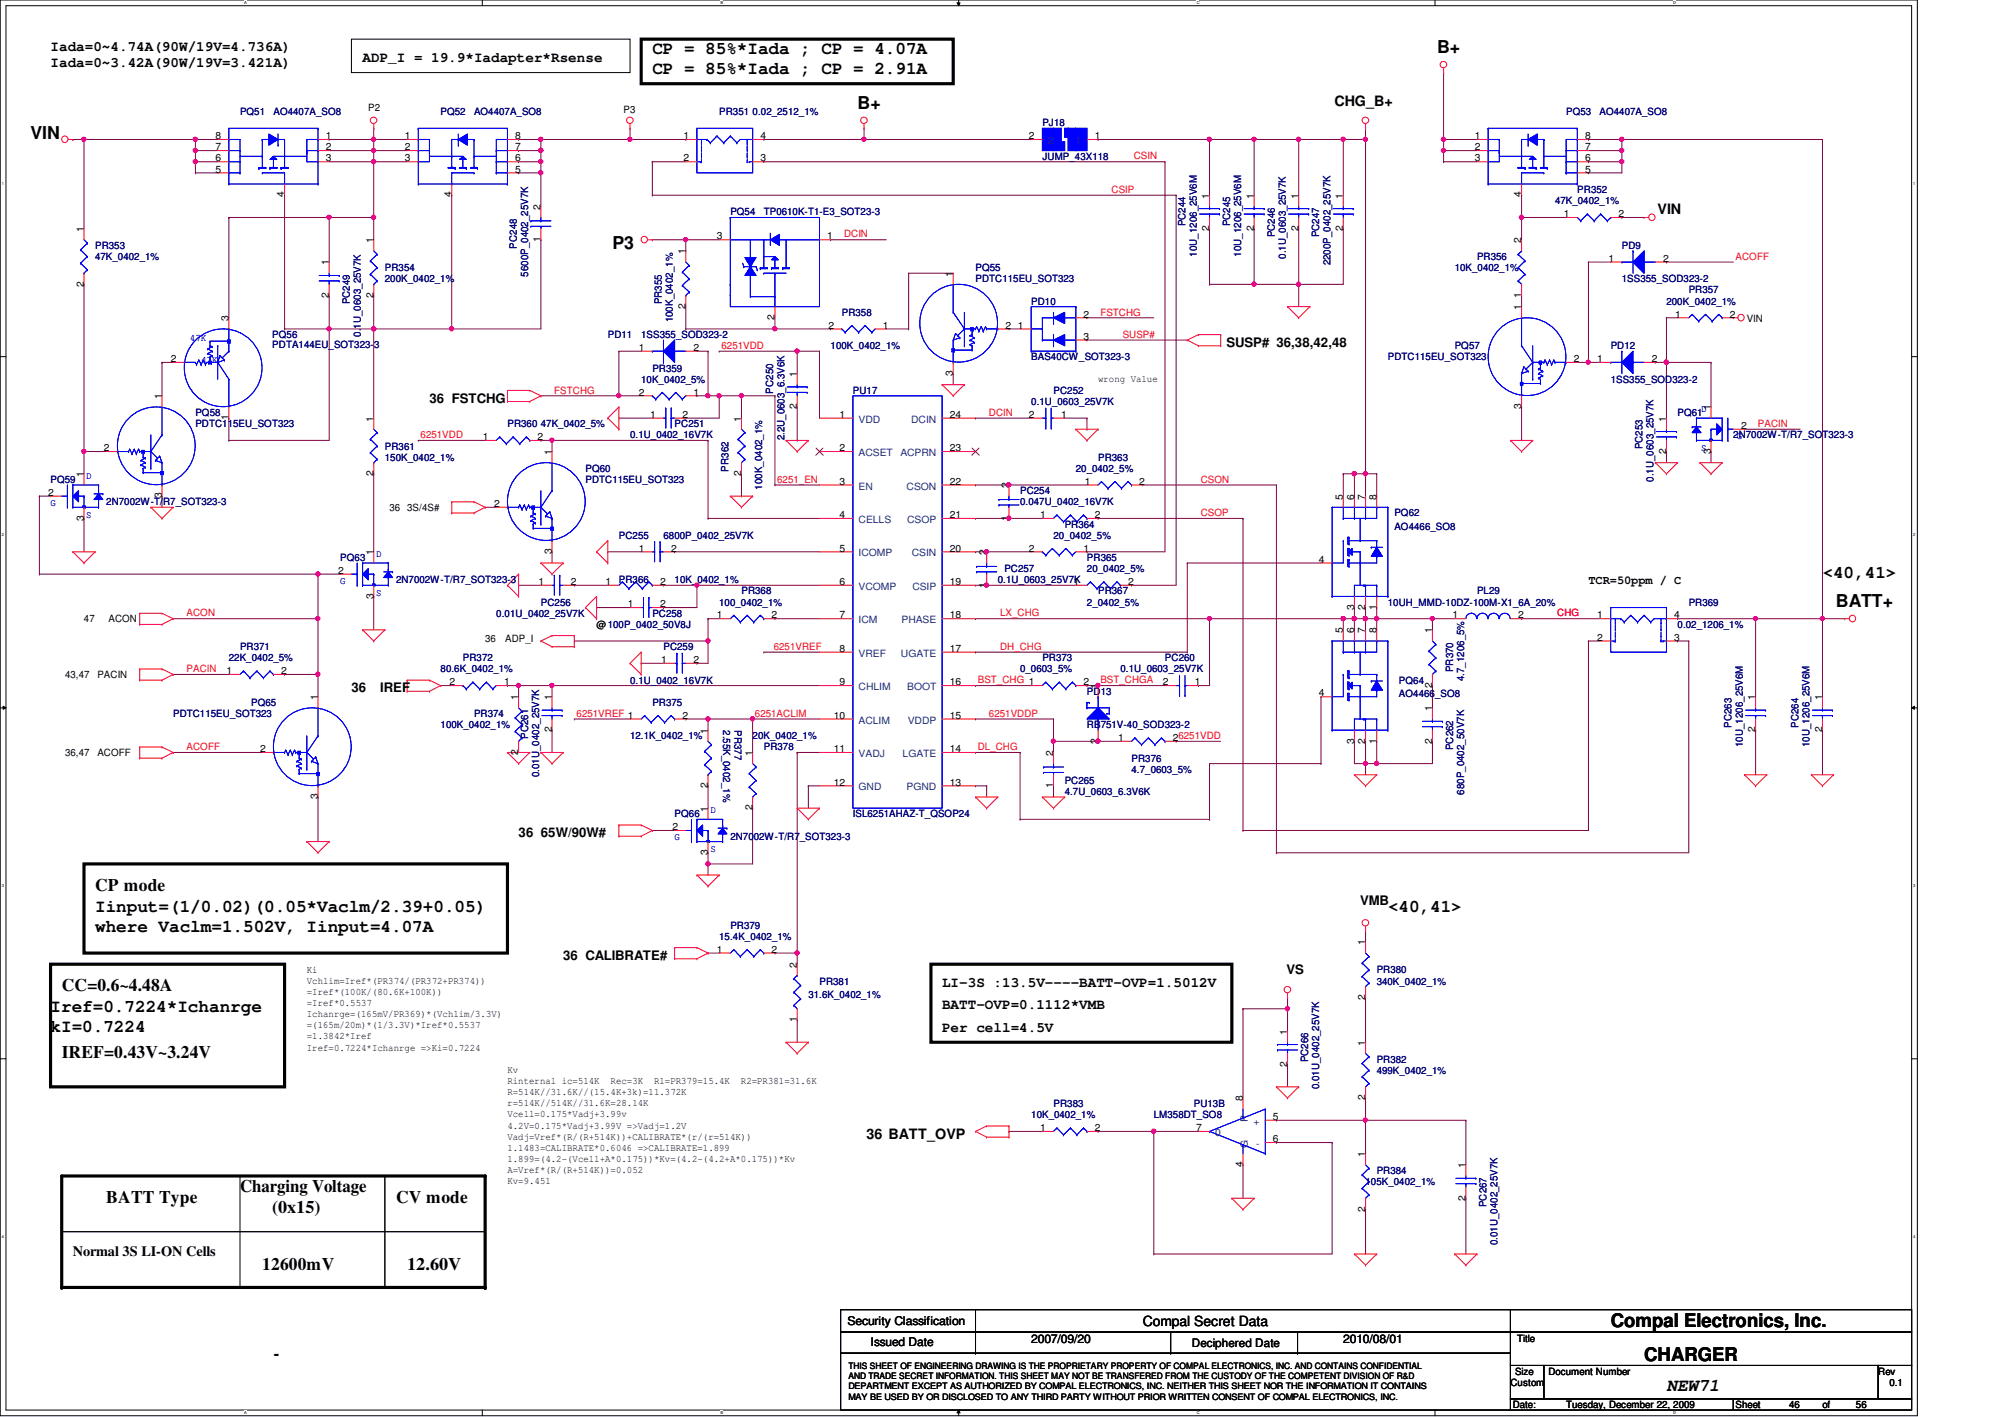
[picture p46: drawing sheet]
<svg xmlns="http://www.w3.org/2000/svg" width="297mm" height="210mm" viewBox="0 0 297 210" stroke-linecap="round" stroke-linejoin="round" font-family="sans-serif">
<defs><g id="words">
<g font-size="2.8">
<text x="238.6" y="196.6">Compal Electronics, Inc.</text>
<text x="243.6" y="201.6">CHARGER</text>
</g>
<g font-size="2.6">
<text x="96.6" y="8">CP = 85%*Iada ; CP = 4.07A</text>
<text x="96.6" y="10.9">CP = 85%*Iada ; CP = 2.91A</text>
<text x="212.9" y="7.9">B+</text>
<text x="127" y="16.1">B+</text>
<text x="4.5" y="20.6">VIN</text>
<text x="90.7" y="37">P3</text>
<text x="270" y="85.6">&lt;40,41&gt;</text>
<text x="272" y="90">BATT+</text>
<text x="14.1" y="132">CP mode</text>
<text x="14.1" y="135.1">Iinput=(1/0.02)(0.05*Vaclm/2.39+0.05)</text>
<text x="205.6" y="135.1">&lt;40,41&gt;</text>
<text x="14.1" y="138">where Vaclm=1.502V, Iinput=4.07A</text>
<text x="7.5" y="149.9">Iref=0.7224*Ichanrge</text>
<text x="9.1" y="146.9">CC=0.6~4.48A</text>
<text x="7.5" y="152.9">kI=0.7224</text>
<text x="9.1" y="156.8">IREF=0.43V~3.24V</text>
<text x="15.7" y="178.2">BATT Type</text>
<text x="35.6" y="176.6">Charging Voltage</text>
<text x="40.3" y="179.6">(0x15)</text>
<text x="58.7" y="178.2">CV mode</text>
<text x="38.9" y="188.1">12600mV</text>
<text x="60.3" y="188.1">12.60V</text>
<text x="40.5" y="201.3">-</text>
<text x="246.9" y="206.1">NEW71</text>
</g>
<g font-size="2.1">
<text x="7.5" y="7.5">Iada=0~4.74A(90W/19V=4.736A)</text>
<text x="7.5" y="9.9">Iada=0~3.42A(90W/19V=3.421A)</text>
<text x="53.7" y="9.2">ADP_I = 19.9*Iadapter*Rsense</text>
<text x="197.7" y="15.7">CHG_B+</text>
<text x="245.6" y="31.7">VIN</text>
<text x="139.6" y="146.2">LI-3S :13.5V----BATT-OVP=1.5012V</text>
<text x="139.6" y="149.5">BATT-OVP=0.1112*VMB</text>
<text x="139.6" y="152.8">Per cell=4.5V</text>
<text x="128.4" y="168.8">36 BATT_OVP</text>
<text x="10.8" y="186.1">Normal 3S LI-ON Cells</text>
<text x="169.3" y="196.4">Compal Secret Data</text>
</g>
<g font-size="1.9">
<text x="181.7" y="51.4">SUSP# 36,38,42,48</text>
<text x="63.6" y="59.6">36 FSTCHG</text>
<text x="52.1" y="102.6">36</text>
<text x="56.3" y="102.6">IREF</text>
<text x="76.8" y="124">36</text>
<text x="80.1" y="124">65W/90W#</text>
<text x="201.5" y="134.1">VMB</text>
<text x="83.4" y="142.2">36 CALIBRATE#</text>
<text x="190.6" y="144.3">VS</text>
</g>
<g font-size="1.8">
<text x="235.3" y="86.6">TCR=50ppm / C</text>
<text x="125.6" y="196.3">Security Classification</text>
<text x="129" y="199.4">Issued Date</text>
<text x="152.8" y="198.9">2007/09/20</text>
<text x="199" y="198.9">2010/08/01</text>
</g>
<text font-size="1.7" x="176.6" y="199.6">Deciphered Date</text>
<g font-size="1.5" fill="#000080">
<text x="35.6" y="17.1">PQ51</text>
<text x="40.5" y="17.1">AO4407A_SO8</text>
<text x="65.3" y="17.1">PQ52</text>
<text x="70.2" y="17.1">AO4407A_SO8</text>
<text x="106.5" y="17.1">PR351 0.02_2512_1%</text>
<text x="232" y="17.1">PQ53</text>
<text x="237" y="17.1">AO4407A_SO8</text>
<text x="154.4" y="18.7">PJ18</text>
<text x="154.4" y="23.7">JUMP_43X118</text>
<text x="233.7" y="28.6">PR352</text>
<text x="108.2" y="31.9">PQ54</text>
<text x="113.2" y="31.9">TP0610K-T1-E3_SOT23-3</text>
<text x="175.6" y="33.5" transform="rotate(-90 175.6 33.5)">PC244</text>
<text x="182.2" y="33.5" transform="rotate(-90 182.2 33.5)">PC245</text>
<text x="188.8" y="35.2" transform="rotate(-90 188.8 35.2)">PC246</text>
<text x="195.4" y="35.2" transform="rotate(-90 195.4 35.2)">PC247</text>
<text x="230.4" y="30.3">47K_0402_1%</text>
<text x="14.1" y="36.9">PR353</text>
<text x="14.1" y="38.5">47K_0402_1%</text>
<text x="57" y="40.2">PR354</text>
<text x="57" y="41.8">200K_0402_1%</text>
<text x="76.6" y="36.8" transform="rotate(-90 76.6 36.8)">PC248</text>
<text x="78.2" y="41" transform="rotate(-90 78.2 41)">5600P_0402_25V7K</text>
<text x="144.5" y="40.2">PQ55</text>
<text x="144.5" y="41.8">PDTC115EU_SOT323</text>
<text x="177.3" y="38" transform="rotate(-90 177.3 38)">10U_1206_25V6M</text>
<text x="183.9" y="38" transform="rotate(-90 183.9 38)">10U_1206_25V6M</text>
<text x="190.5" y="38.3" transform="rotate(-90 190.5 38.3)">0.1U_0603_25V7K</text>
<text x="197.1" y="39.3" transform="rotate(-90 197.1 39.3)">2200P_0402_25V7K</text>
<text x="215.5" y="40.2">10K_0402_1%</text>
<text x="218.8" y="38.5">PR356</text>
<text x="240.3" y="36.9">PD9</text>
<text x="240.3" y="41.8">1SS355_SOD323-2</text>
<text x="51.8" y="45.1" transform="rotate(-90 51.8 45.1)">PC249</text>
<text x="98" y="45.1" transform="rotate(-90 98 45.1)">PR355</text>
<text x="99.7" y="47.8" transform="rotate(-90 99.7 47.8)">100K_0402_1%</text>
<text x="124.7" y="46.8">PR358</text>
<text x="152.8" y="45.1">PD10</text>
<text x="246.9" y="45.1">200K_0402_1%</text>
<text x="250.2" y="43.5">PR357</text>
<text x="40.3" y="50.1">PQ56</text>
<text x="40.3" y="51.6">PDTA144EU_SOT323-3</text>
<text x="53.5" y="49.9" transform="rotate(-90 53.5 49.9)">0.1U_0603_25V7K</text>
<text x="90" y="50.1">PD11</text>
<text x="95" y="50.1">1SS355_SOD323-2</text>
<text x="123.1" y="51.7">100K_0402_1%</text>
<text x="152.8" y="53.4">BAS40CW_SOT323-3</text>
<text x="205.6" y="53.4">PDTC115EU_SOT323</text>
<text x="215.5" y="51.7">PQ57</text>
<text x="238.6" y="51.7">PD12</text>
<text x="95" y="56.7">10K_0402_5%</text>
<text x="96.6" y="55">PR359</text>
<text x="114.6" y="58.3" transform="rotate(-90 114.6 58.3)">PC250</text>
<text x="126.4" y="58.3">PU17</text>
<text x="152.8" y="60">0.1U_0603_25V7K</text>
<text x="156.1" y="58.3">PC252</text>
<text x="238.6" y="56.7">1SS355_SOD323-2</text>
<text x="29" y="61.6">PQ58</text>
<text x="29" y="63.3">PDTC115EU_SOT323</text>
<text x="75.2" y="63.3">PR360 47K_0402_5%</text>
<text x="93.3" y="64.9">0.1U_0402_16V7K</text>
<text x="99.9" y="63.3">PC251</text>
<text x="116.2" y="65.2" transform="rotate(-90 116.2 65.2)">2.2U_0603_6.3V6K</text>
<text x="248.5" y="61.6">PQ61</text>
<text x="256.8" y="64.9">2N7002W-T/R7_SOT323-3</text>
<text x="7.5" y="71.5">PQ59</text>
<text x="57" y="66.6">PR361</text>
<text x="57" y="68.2">150K_0402_1%</text>
<text x="86.7" y="69.9">PQ60</text>
<text x="86.7" y="71.5">PDTC115EU_SOT323</text>
<text x="107.9" y="69.8" transform="rotate(-90 107.9 69.8)">PR362</text>
<text x="159.4" y="69.9">20_0402_5%</text>
<text x="162.7" y="68.2">PR363</text>
<text x="243.3" y="66.5" transform="rotate(-90 243.3 66.5)">PC253</text>
<text x="245" y="71.3" transform="rotate(-90 245 71.3)">0.1U_0603_25V7K</text>
<text x="15.7" y="74.8">2N7002W-T/R7_SOT323-3</text>
<text x="112.9" y="72.5" transform="rotate(-90 112.9 72.5)">100K_0402_1%</text>
<text x="151.1" y="73.2">PC254</text>
<text x="151.1" y="74.8">0.047U_0402_16V7K</text>
<text x="206.6" y="76.5">PQ62</text>
<text x="50.4" y="83.1">PQ63</text>
<text x="91.7" y="79.8">PC255</text>
<text x="98.3" y="79.8">6800P_0402_25V7K</text>
<text x="156.1" y="79.8">20_0402_5%</text>
<text x="157.7" y="78.1">PR364</text>
<text x="161" y="83.1">PR365</text>
<text x="206.6" y="78.5">AO4466_SO8</text>
<text x="58.7" y="86.4">2N7002W-T/R7_SOT323-3</text>
<text x="80.1" y="89.7">PC256</text>
<text x="91.7" y="86.4">PR366</text>
<text x="99.9" y="86.4">10K_0402_1%</text>
<text x="106.5" y="89.7">100_0402_1%</text>
<text x="109.9" y="88.1">PR368</text>
<text x="147.8" y="86.4">0.1U_0603_25V7K</text>
<text x="148.8" y="84.8">PC257</text>
<text x="161" y="84.8">20_0402_5%</text>
<text x="161" y="89.7">2_0402_5%</text>
<text x="162.7" y="88.1">PR367</text>
<text x="205.6" y="89.7">10UH_MMD-10DZ-100M-X1_6A_20%</text>
<text x="218.8" y="88.1">PL29</text>
<text x="250.2" y="89.7">PR369</text>
<text x="73.5" y="91.4">0.01U_0402_25V7K</text>
<text x="96.6" y="91.4">PC258</text>
<text x="248.5" y="93">0.02_1206_1%</text>
<text x="33.9" y="98">22K_0402_5%</text>
<text x="35.6" y="96.3">PR371</text>
<text x="65.3" y="99.6">80.6K_0402_1%</text>
<text x="68.6" y="98">PR372</text>
<text x="93.3" y="101.3">0.1U_0402_16V7K</text>
<text x="98.3" y="96.3">PC259</text>
<text x="151.1" y="99.6">0_0603_5%</text>
<text x="154.4" y="98">PR373</text>
<text x="166" y="99.6">0.1U_0603_25V7K</text>
<text x="172.6" y="98">PC260</text>
<text x="207.3" y="101.3">PQ64</text>
<text x="215.3" y="99.6" transform="rotate(-90 215.3 99.6)">PR370</text>
<text x="216.9" y="100.9" transform="rotate(-90 216.9 100.9)">4.7_1206_5%</text>
<text x="25.7" y="106.2">PDTC115EU_SOT323</text>
<text x="37.2" y="104.6">PQ65</text>
<text x="65.3" y="107.9">100K_0402_1%</text>
<text x="70.2" y="106.2">PR374</text>
<text x="96.6" y="104.6">PR375</text>
<text x="161" y="102.9">PD13</text>
<text x="161" y="107.9">RB751V-40_SOD323-2</text>
<text x="207.3" y="103.3">AO4466_SO8</text>
<text x="256.5" y="107.8" transform="rotate(-90 256.5 107.8)">PC263</text>
<text x="266.4" y="107.8" transform="rotate(-90 266.4 107.8)">PC264</text>
<text x="78.2" y="109.5" transform="rotate(-90 78.2 109.5)">PC261</text>
<text x="93.3" y="109.5">12.1K_0402_1%</text>
<text x="107.1" y="108.2" transform="rotate(90 107.1 108.2)">2.55K_0402_1%</text>
<text x="108.8" y="108.2" transform="rotate(90 108.8 108.2)">PR377</text>
<text x="111.5" y="109.5">20K_0402_1%</text>
<text x="113.2" y="111.2">PR378</text>
<text x="167.6" y="112.8">PR376</text>
<text x="215.3" y="111.1" transform="rotate(-90 215.3 111.1)">PC262</text>
<text x="258.2" y="110.7" transform="rotate(-90 258.2 110.7)">10U_1206_25V6M</text>
<text x="268.1" y="110.7" transform="rotate(-90 268.1 110.7)">10U_1206_25V6M</text>
<text x="79.9" y="115.1" transform="rotate(-90 79.9 115.1)">0.01U_0402_25V7K</text>
<text x="157.7" y="116.1">PC265</text>
<text x="157.7" y="117.8">4.7U_0603_6.3V6K</text>
<text x="167.6" y="114.5">4.7_0603_5%</text>
<text x="216.9" y="117.7" transform="rotate(-90 216.9 117.7)">680P_0402_50V7K</text>
<text x="99.9" y="121.1">PQ66</text>
<text x="108.2" y="124.4">2N7002W-T/R7_SOT323-3</text>
<text x="126.4" y="121.1">ISL6251AHAZ-T_QSOP24</text>
<text x="108.2" y="137.6">PR379</text>
<text x="106.5" y="139.2">15.4K_0402_1%</text>
<text x="119.8" y="147.8">31.6K_0402_1%</text>
<text x="121.4" y="145.8">PR381</text>
<text x="204" y="144.2">PR380</text>
<text x="204" y="145.8">340K_0402_1%</text>
<text x="193.8" y="157.4" transform="rotate(-90 193.8 157.4)">PC266</text>
<text x="195.4" y="161.3" transform="rotate(-90 195.4 161.3)">0.01U_0402_25V7K</text>
<text x="204" y="157.4">PR382</text>
<text x="204" y="159">499K_0402_1%</text>
<text x="152.8" y="165.7">10K_0402_1%</text>
<text x="156.1" y="164">PR383</text>
<text x="170.9" y="165.7">LM358DT_SO8</text>
<text x="176.9" y="164">PU13B</text>
<text x="204" y="173.9">PR384</text>
<text x="202.3" y="175.6">105K_0402_1%</text>
<text x="220.2" y="178.8" transform="rotate(-90 220.2 178.8)">PC267</text>
<text x="221.9" y="184.4" transform="rotate(-90 221.9 184.4)">0.01U_0402_25V7K</text>
</g>
<g font-size="1.5">
<text x="54.6" y="16.4">P2</text>
<text x="92.4" y="16.7">P3</text>
<text x="31.9" y="23.9">6</text>
<text x="31.9" y="22.3">7</text>
<text x="31.9" y="20.6">8</text>
<text x="48.3" y="23.9">3</text>
<text x="48.3" y="22.3">2</text>
<text x="48.3" y="20.6">1</text>
<text x="60" y="23.9">3</text>
<text x="60" y="22.3">2</text>
<text x="60" y="20.6">1</text>
<text x="76.3" y="23.9">6</text>
<text x="76.3" y="22.3">7</text>
<text x="76.3" y="20.6">8</text>
<text x="101.3" y="20.6">1</text>
<text x="101.3" y="23.9">2</text>
<text x="112.6" y="23.9">3</text>
<text x="112.6" y="20.6">4</text>
<text x="152.4" y="20.6">2</text>
<text x="162.2" y="20.6">1</text>
<text x="218.5" y="23.9">3</text>
<text x="218.5" y="22.3">2</text>
<text x="218.5" y="20.6">1</text>
<text x="234.8" y="23.9">6</text>
<text x="234.8" y="22.3">7</text>
<text x="234.8" y="20.6">8</text>
<text x="31.9" y="25.6">5</text>
<text x="42.1" y="29.3" transform="rotate(-90 42.1 29.3)">4</text>
<text x="66.9" y="29.3" transform="rotate(-90 66.9 29.3)">4</text>
<text x="76.3" y="25.6">5</text>
<text x="179.2" y="29.4" transform="rotate(-90 179.2 29.4)">1</text>
<text x="185.8" y="29.4" transform="rotate(-90 185.8 29.4)">1</text>
<text x="192.4" y="29.4" transform="rotate(-90 192.4 29.4)">1</text>
<text x="199" y="29.4" transform="rotate(-90 199 29.4)">1</text>
<text x="225.4" y="29.3" transform="rotate(-90 225.4 29.3)">4</text>
<text x="234.8" y="25.6">5</text>
<text x="12.4" y="34.4" transform="rotate(-90 12.4 34.4)">1</text>
<text x="80.1" y="35.9" transform="rotate(-90 80.1 35.9)">1</text>
<text x="80.1" y="31.1" transform="rotate(-90 80.1 31.1)">2</text>
<text x="106.2" y="35.5">3</text>
<text x="122.6" y="35.5">1</text>
<text x="179.2" y="34.2" transform="rotate(-90 179.2 34.2)">2</text>
<text x="185.8" y="34.2" transform="rotate(-90 185.8 34.2)">2</text>
<text x="192.4" y="34.2" transform="rotate(-90 192.4 34.2)">2</text>
<text x="199" y="34.2" transform="rotate(-90 199 34.2)">2</text>
<text x="231.7" y="32.2">1</text>
<text x="239.8" y="32.2">2</text>
<text x="48.7" y="39.3" transform="rotate(-90 48.7 39.3)">1</text>
<text x="55.3" y="36" transform="rotate(-90 55.3 36)">1</text>
<text x="101.6" y="37.7" transform="rotate(-90 101.6 37.7)">1</text>
<text x="141.2" y="41" transform="rotate(-90 141.2 41)">1</text>
<text x="225.4" y="36" transform="rotate(-90 225.4 36)">2</text>
<text x="238.3" y="38.8">1</text>
<text x="246.4" y="38.8">2</text>
<text x="12.4" y="42.5" transform="rotate(-90 12.4 42.5)">2</text>
<text x="33.9" y="47.6" transform="rotate(-90 33.9 47.6)">3</text>
<text x="48.7" y="44.1" transform="rotate(-90 48.7 44.1)">2</text>
<text x="55.3" y="44.1" transform="rotate(-90 55.3 44.1)">2</text>
<text x="101.6" y="45.8" transform="rotate(-90 101.6 45.8)">2</text>
<text x="114.8" y="47.4" transform="rotate(-90 114.8 47.4)">2</text>
<text x="160.5" y="47">2</text>
<text x="225.4" y="45.9" transform="rotate(-90 225.4 45.9)">1</text>
<text x="225.4" y="44.1" transform="rotate(-90 225.4 44.1)">1</text>
<text x="248.2" y="47">1</text>
<text x="256.3" y="47">2</text>
<text x="258.8" y="47.6">VIN</text>
<text x="25.3" y="53.6">2</text>
<text x="94.7" y="52">1</text>
<text x="102.7" y="52">2</text>
<text x="122.7" y="48.7">2</text>
<text x="130.8" y="48.7">1</text>
<text x="149" y="48.7">2</text>
<text x="150.8" y="48.7">1</text>
<text x="160.5" y="50.3">3</text>
<text x="233.2" y="53.6">2</text>
<text x="236.6" y="53.6">1</text>
<text x="244.7" y="53.6">2</text>
<text x="24" y="59.1" transform="rotate(-90 24 59.1)">1</text>
<text x="94.7" y="58.6">2</text>
<text x="102.7" y="58.6">1</text>
<text x="118.1" y="55.8" transform="rotate(-90 118.1 55.8)">1</text>
<text x="141.2" y="55.7" transform="rotate(-90 141.2 55.7)">3</text>
<text x="162.7" y="56.6">wrong Value</text>
<text x="33.9" y="62.3" transform="rotate(-90 33.9 62.3)">1</text>
<text x="55.3" y="62.4" transform="rotate(-90 55.3 62.4)">1</text>
<text x="71.5" y="65.2">1</text>
<text x="79.6" y="65.2">2</text>
<text x="96.3" y="61.9">1</text>
<text x="101.1" y="61.9">2</text>
<text x="109.8" y="62.4" transform="rotate(-90 109.8 62.4)">1</text>
<text x="118.1" y="60.6" transform="rotate(-90 118.1 60.6)">2</text>
<text x="124.4" y="61.9">1</text>
<text x="140.7" y="61.9">24</text>
<text x="152.4" y="61.9">2</text>
<text x="157.2" y="61.9">1</text>
<text x="225.4" y="60.6" transform="rotate(-90 225.4 60.6)">3</text>
<text x="246.8" y="62.4" transform="rotate(-90 246.8 62.4)">1</text>
<text x="253.4" y="60.8" transform="rotate(-90 253.4 60.8)">1</text>
<text x="257.9" y="63.5">2</text>
<text x="12.4" y="70.7" transform="rotate(-90 12.4 70.7)">1</text>
<text x="15.4" y="66.8">2</text>
<text x="55.3" y="70.5" transform="rotate(-90 55.3 70.5)">2</text>
<text x="81.7" y="67.4" transform="rotate(-90 81.7 67.4)">1</text>
<text x="109.8" y="70.5" transform="rotate(-90 109.8 70.5)">2</text>
<text x="124.4" y="71.8">3</text>
<text x="124.4" y="66.8">2</text>
<text x="140.7" y="66.8">23</text>
<text x="140.7" y="71.8">22</text>
<text x="160.7" y="71.8">1</text>
<text x="168.8" y="71.8">2</text>
<text x="246.8" y="67.2" transform="rotate(-90 246.8 67.2)">2</text>
<text x="253.4" y="67.2" transform="rotate(-90 253.4 67.2)">3</text>
<text x="7.2" y="73.4">2</text>
<text x="12.4" y="77.1" transform="rotate(-90 12.4 77.1)">3</text>
<text x="24" y="73.8" transform="rotate(-90 24 73.8)">3</text>
<text x="57.7" y="75.7">36</text>
<text x="60.3" y="75.7">3S/4S#</text>
<text x="73.2" y="75.1">2</text>
<text x="124.4" y="76.8">4</text>
<text x="140.7" y="76.8">21</text>
<text x="149.4" y="77.1" transform="rotate(-90 149.4 77.1)">1</text>
<text x="149.4" y="72.3" transform="rotate(-90 149.4 72.3)">2</text>
<text x="154.1" y="76.8">1</text>
<text x="162.2" y="76.8">2</text>
<text x="199" y="74" transform="rotate(-90 199 74)">5</text>
<text x="200.6" y="74" transform="rotate(-90 200.6 74)">6</text>
<text x="202.3" y="74" transform="rotate(-90 202.3 74)">7</text>
<text x="203.9" y="74" transform="rotate(-90 203.9 74)">8</text>
<text x="55.3" y="82.3" transform="rotate(-90 55.3 82.3)">1</text>
<text x="81.7" y="82.1" transform="rotate(-90 81.7 82.1)">3</text>
<text x="94.7" y="81.7">1</text>
<text x="99.4" y="81.7">2</text>
<text x="124.4" y="81.7">5</text>
<text x="140.7" y="81.7">20</text>
<text x="146.1" y="82.3" transform="rotate(-90 146.1 82.3)">2</text>
<text x="152.4" y="81.7">2</text>
<text x="160.5" y="81.7">1</text>
<text x="195.4" y="83.4">4</text>
<text x="50.1" y="85">2</text>
<text x="55.3" y="88.7" transform="rotate(-90 55.3 88.7)">3</text>
<text x="79.8" y="86.7">1</text>
<text x="84.6" y="86.7">2</text>
<text x="89.7" y="86.7">1</text>
<text x="93" y="90">1</text>
<text x="97.8" y="90">2</text>
<text x="97.8" y="86.7">2</text>
<text x="124.4" y="86.7">6</text>
<text x="140.7" y="86.7">19</text>
<text x="146.1" y="87" transform="rotate(-90 146.1 87)">1</text>
<text x="159" y="86.7">1</text>
<text x="167.1" y="86.7">2</text>
<text x="12.4" y="92.2">47</text>
<text x="16.1" y="92.2">ACON</text>
<text x="71.9" y="95.2">36</text>
<text x="74.8" y="95.2">ADP_I</text>
<text x="88.4" y="93">@100P_0402_50V8J</text>
<text x="106.2" y="91.6">1</text>
<text x="114.3" y="91.6">2</text>
<text x="124.4" y="91.6">7</text>
<text x="140.7" y="91.6">18</text>
<text x="199" y="93.8" transform="rotate(-90 199 93.8)">5</text>
<text x="200.6" y="93.8" transform="rotate(-90 200.6 93.8)">6</text>
<text x="200.6" y="90.3" transform="rotate(-90 200.6 90.3)">3</text>
<text x="202.3" y="93.8" transform="rotate(-90 202.3 93.8)">7</text>
<text x="202.3" y="90.3" transform="rotate(-90 202.3 90.3)">2</text>
<text x="203.9" y="93.8" transform="rotate(-90 203.9 93.8)">8</text>
<text x="203.9" y="90.3" transform="rotate(-90 203.9 90.3)">1</text>
<text x="212.2" y="93.8" transform="rotate(-90 212.2 93.8)">1</text>
<text x="215.2" y="91.6">1</text>
<text x="224.9" y="91.6">2</text>
<text x="236.6" y="91.6">1</text>
<text x="236.6" y="94.9">2</text>
<text x="248" y="94.9">3</text>
<text x="248" y="91.6">4</text>
<text x="9.6" y="100.5">43,47</text>
<text x="14.4" y="100.5">PACIN</text>
<text x="33.6" y="99.9">1</text>
<text x="41.7" y="99.9">2</text>
<text x="66.6" y="101.5">2</text>
<text x="74.7" y="101.5">1</text>
<text x="98" y="98.2">1</text>
<text x="102.7" y="98.2">2</text>
<text x="124.4" y="101.5">9</text>
<text x="124.4" y="96.6">8</text>
<text x="140.7" y="96.6">17</text>
<text x="140.7" y="101.5">16</text>
<text x="160.5" y="101.5">2</text>
<text x="172.3" y="101.5">2</text>
<text x="177" y="101.5">1</text>
<text x="212.2" y="101.9" transform="rotate(-90 212.2 101.9)">2</text>
<text x="47.1" y="103.7" transform="rotate(-90 47.1 103.7)">1</text>
<text x="76.8" y="103.7" transform="rotate(-90 76.8 103.7)">1</text>
<text x="81.7" y="103.7" transform="rotate(-90 81.7 103.7)">1</text>
<text x="101.1" y="106.5">2</text>
<text x="123.5" y="106.5">10</text>
<text x="140.7" y="106.5">15</text>
<text x="162.6" y="102.1" transform="rotate(-90 162.6 102.1)">1</text>
<text x="195.4" y="103.2">4</text>
<text x="212.2" y="105.4" transform="rotate(-90 212.2 105.4)">1</text>
<text x="260.1" y="103.7" transform="rotate(-90 260.1 103.7)">1</text>
<text x="270" y="103.7" transform="rotate(-90 270 103.7)">1</text>
<text x="9.6" y="112">36,47</text>
<text x="14.4" y="112">ACOFF</text>
<text x="38.5" y="111.4">2</text>
<text x="76.8" y="111.8" transform="rotate(-90 76.8 111.8)">2</text>
<text x="81.7" y="108.5" transform="rotate(-90 81.7 108.5)">2</text>
<text x="104.9" y="108.7" transform="rotate(-90 104.9 108.7)">1</text>
<text x="111.5" y="112" transform="rotate(-90 111.5 112)">1</text>
<text x="123.5" y="111.4">11</text>
<text x="140.7" y="111.4">14</text>
<text x="156" y="112" transform="rotate(-90 156 112)">2</text>
<text x="162.6" y="110.2" transform="rotate(-90 162.6 110.2)">2</text>
<text x="165.6" y="109.8">1</text>
<text x="173.7" y="109.8">26251VDD</text>
<text x="200.6" y="110.2" transform="rotate(-90 200.6 110.2)">3</text>
<text x="202.3" y="110.2" transform="rotate(-90 202.3 110.2)">2</text>
<text x="203.9" y="110.2" transform="rotate(-90 203.9 110.2)">1</text>
<text x="212.2" y="110.2" transform="rotate(-90 212.2 110.2)">2</text>
<text x="260.1" y="108.5" transform="rotate(-90 260.1 108.5)">2</text>
<text x="270" y="108.5" transform="rotate(-90 270 108.5)">2</text>
<text x="47.1" y="118.4" transform="rotate(-90 47.1 118.4)">3</text>
<text x="104.9" y="116.8" transform="rotate(-90 104.9 116.8)">2</text>
<text x="123.5" y="116.4">12</text>
<text x="140.7" y="116.4">13</text>
<text x="156" y="116.8" transform="rotate(-90 156 116.8)">1</text>
<text x="99.6" y="123">2</text>
<text x="104.9" y="120.2" transform="rotate(-90 104.9 120.2)">1</text>
<text x="111.5" y="120.1" transform="rotate(-90 111.5 120.1)">2</text>
<text x="104.9" y="126.7" transform="rotate(-90 104.9 126.7)">3</text>
<text x="106.2" y="141.1">1</text>
<text x="114.3" y="141.1">2</text>
<text x="118.1" y="143.3" transform="rotate(-90 118.1 143.3)">2</text>
<text x="202.3" y="140" transform="rotate(-90 202.3 140)">1</text>
<text x="45.5" y="144.1">Ki</text>
<text x="45.5" y="145.7">Vchlim=Iref*(PR374/(PR372+PR374))</text>
<text x="45.5" y="147.4">=Iref*(100K/(80.6K+100K))</text>
<text x="45.5" y="149">=Iref*0.5537</text>
<text x="202.3" y="148.1" transform="rotate(-90 202.3 148.1)">2</text>
<text x="45.5" y="150.7">Ichanrge=(165mV/PR369)*(Vchlim/3.3V)</text>
<text x="45.5" y="152.3">=(165m/20m)*(1/3.3V)*Iref*0.5537</text>
<text x="45.5" y="154">=1.3842*Iref</text>
<text x="45.5" y="155.6">Iref=0.7224*Ichanrge =&gt;Ki=0.7224</text>
<text x="118.1" y="151.4" transform="rotate(-90 118.1 151.4)">1</text>
<text x="190.7" y="153.2" transform="rotate(-90 190.7 153.2)">1</text>
<text x="202.3" y="154.9" transform="rotate(-90 202.3 154.9)">1</text>
<text x="75.2" y="158.9">Kv</text>
<text x="75.2" y="160.6">Rinternal ic=514K</text>
<text x="90.5" y="160.6">Rec=3K</text>
<text x="96.9" y="160.6">R1=PR379=15.4K</text>
<text x="109.8" y="160.6">R2=PR381=31.6K</text>
<text x="190.7" y="158" transform="rotate(-90 190.7 158)">2</text>
<text x="75.2" y="162.2">R=514K//31.6K//(15.4K+3k)=11.372K</text>
<text x="75.2" y="163.9">r=514K//514K//31.6K=28.14K</text>
<text x="75.2" y="165.5">Vcell=0.175*Vadj+3.99v</text>
<text x="75.2" y="167.2">4.2V=0.175*Vadj+3.99V =&gt;Vadj=1.2V</text>
<text x="154.1" y="167.6">1</text>
<text x="162.2" y="167.6">2</text>
<text x="177.2" y="167.6">7</text>
<text x="184.1" y="163.2" transform="rotate(-90 184.1 163.2)">8</text>
<text x="188.6" y="165.9">5</text>
<text x="202.3" y="163" transform="rotate(-90 202.3 163)">2</text>
<text x="75.2" y="168.8">Vadj=Vref*(R/(R+514K))+CALIBRATE*(r/(r=514K))</text>
<text x="75.2" y="170.5">1.1483=CALIBRATE*0.6046 =&gt;CALIBRATE=1.899</text>
<text x="75.2" y="172.1">1.899=(4.2-(Vcell+A*0.175))*Kv=(4.2-(4.2+A*0.175))*Kv</text>
<text x="75.2" y="173.8">A=Vref*(R/(R+514K))=0.052</text>
<text x="184.1" y="172.9" transform="rotate(-90 184.1 172.9)">4</text>
<text x="188.6" y="169.2">6</text>
<text x="202.3" y="171.4" transform="rotate(-90 202.3 171.4)">1</text>
<text x="217.1" y="173.1" transform="rotate(-90 217.1 173.1)">1</text>
<text x="75.2" y="175.4">Kv=9.451</text>
<text x="202.3" y="179.5" transform="rotate(-90 202.3 179.5)">2</text>
<text x="217.1" y="177.8" transform="rotate(-90 217.1 177.8)">2</text>
<text x="224.4" y="203.6">Size</text>
<text x="224.7" y="198.8">Title</text>
<text x="229.4" y="203.6">Document Number</text>
<text x="278.3" y="203.6">Rev</text>
<text x="223.8" y="205.3">Custom</text>
<text x="224.1" y="208.6">Date:</text>
<text x="232" y="208.6">Tuesday, December 22, 2009</text>
<text x="257.1" y="208.6">Sheet</text>
<text x="265" y="208.6">46</text>
<text x="270" y="208.6">of</text>
<text x="275" y="208.6">56</text>
<text x="279.9" y="205.3">0.1</text>
</g>
<g font-size="1.5" fill="#004080">
<text x="155.3" y="21.3">2</text>
<text x="159.3" y="21.3">1</text>
<text x="127.2" y="62.6">VDD</text>
<text x="135" y="62.6">DCIN</text>
<text x="127.2" y="67.6">ACSET</text>
<text x="133.4" y="67.6">ACPRN</text>
<text x="127.2" y="72.5">EN</text>
<text x="127.2" y="77.5">CELLS</text>
<text x="134.3" y="72.5">CSON</text>
<text x="134.4" y="77.5">CSOP</text>
<text x="127.2" y="82.4">ICOMP</text>
<text x="135.1" y="82.4">CSIN</text>
<text x="127.2" y="87.4">VCOMP</text>
<text x="135.2" y="87.4">CSIP</text>
<text x="127.2" y="92.3">ICM</text>
<text x="133.6" y="92.3">PHASE</text>
<text x="127.2" y="97.3">VREF</text>
<text x="133.5" y="97.3">UGATE</text>
<text x="127.2" y="102.2">CHLIM</text>
<text x="127.2" y="107.2">ACLIM</text>
<text x="134.4" y="102.2">BOOT</text>
<text x="134.5" y="107.2">VDDP</text>
<text x="127.2" y="112.1">VADJ</text>
<text x="133.7" y="112.1">LGATE</text>
<text x="127.2" y="117.1">GND</text>
<text x="134.3" y="117.1">PGND</text>
<text x="184.9" y="166.2" transform="rotate(-90 184.9 166.2)">P</text>
<text x="185.7" y="166.6">+</text>
<text x="180" y="168.3">0</text>
<text x="184.9" y="170.1" transform="rotate(-90 184.9 170.1)">G</text>
<text x="186.1" y="169.9">-</text>
</g>
<g font-size="1.5" fill="#f00">
<text x="168" y="23.6">CSIN</text>
<text x="164.7" y="28.6">CSIP</text>
<text x="125" y="35.2">DCIN</text>
<text x="257.1" y="38.5">ACOFF</text>
<text x="163" y="46.7">FSTCHG</text>
<text x="106.9" y="51.7">6251VDD</text>
<text x="166.3" y="50">SUSP#</text>
<text x="82.1" y="58.3">FSTCHG</text>
<text x="62.3" y="64.9">6251VDD</text>
<text x="146.5" y="61.6">DCIN</text>
<text x="260.4" y="63.2">PACIN</text>
<text x="115.1" y="71.5">6251_EN</text>
<text x="177.9" y="71.5">CSON</text>
<text x="177.9" y="76.5">CSOP</text>
<text x="27.6" y="91.3">ACON</text>
<text x="148.2" y="91.3">LX_CHG</text>
<text x="230.7" y="91.3">CHG</text>
<text x="27.6" y="99.6">PACIN</text>
<text x="114.6" y="96.3">6251VREF</text>
<text x="144.9" y="101.2">BST_CHG 1</text>
<text x="148.2" y="96.3">DH_CHG</text>
<text x="163" y="101.2">BST_CHGA</text>
<text x="85.4" y="106.2">6251VREF 1</text>
<text x="111.8" y="106.2">6251ACLIM</text>
<text x="146.5" y="106.2">6251VDDP</text>
<text x="27.6" y="111.1">ACOFF</text>
<text x="144.9" y="111.1">DL_CHG</text>
</g>
<g font-size="1.5" fill="#00f">
<text x="28.1" y="50.5">47K</text>
<text x="29.8" y="53.8">47K</text>
<text x="252" y="61">D</text>
<text x="257.3" y="65">G</text>
<text x="12.8" y="70.9">D</text>
<text x="252" y="66.8">S</text>
<text x="7.5" y="74.9">G</text>
<text x="12.8" y="76.7">S</text>
<text x="55.7" y="82.5">D</text>
<text x="50.4" y="86.4">G</text>
<text x="55.7" y="88.3">S</text>
<text x="99.9" y="124.4">G</text>
<text x="105.2" y="120.4">D</text>
<text x="105.2" y="126.2">S</text>
</g>
<g font-size="1.3">
<text x="125.7" y="202.8">THIS SHEET OF ENGINEERING DRAWING IS THE PROPRIETARY PROPERTY OF COMPAL ELECTRONICS, INC. AND CONTAINS CONFIDENTIAL</text>
<text x="125.7" y="204.3">AND TRADE SECRET INFORMATION. THIS SHEET MAY NOT BE TRANSFERED FROM THE CUSTODY OF THE COMPETENT DIVISION OF R&amp;D</text>
<text x="125.7" y="205.8">DEPARTMENT EXCEPT AS AUTHORIZED BY COMPAL ELECTRONICS, INC. NEITHER THIS SHEET NOR THE INFORMATION IT CONTAINS</text>
<text x="125.7" y="207.3">MAY BE USED BY OR DISCLOSED TO ANY THIRD PARTY WITHOUT PRIOR WRITTEN CONSENT OF COMPAL ELECTRONICS, INC.</text>
</g>
<g font-size=".6">
<text x="36.1" y=".6">A</text>
<text x="106.7" y=".6">B</text>
<text x="177.3" y=".6">C</text>
<text x="247.9" y=".6">D</text>
<text x=".3" y="27.4">1</text>
<text x="283.4" y="27.4">1</text>
<text x=".3" y="79.4">2</text>
<text x="283.4" y="79.4">2</text>
<text x=".3" y="131.4">3</text>
<text x="283.4" y="131.4">3</text>
<text x=".3" y="183.4">4</text>
<text x="283.4" y="183.4">4</text>
<text x="36.1" y="209.5">A</text>
<text x="106.7" y="209.5">B</text>
<text x="177.3" y="209.5">C</text>
<text x="247.9" y="209.5">D</text>
</g>
</g></defs>
<path d="M0 0h284.1v209.7h-284.1zM.9 .8h282.3v208.1h-282.3z" fill="none" stroke="#000" stroke-width=".15"/>
<g fill="#fff">
<path d="M36.1 .1h.4v.7h-.4z"/>
<path d="M36.1 209h.4v.6h-.4z"/>
</g>
<path d="M71.5 0v.8M71.5 208.9v.8" fill="none" stroke="#000" stroke-width=".15"/>
<g fill="#fff">
<path d="M106.7 .1h.4v.7h-.4z"/>
<path d="M106.7 209h.4v.6h-.4z"/>
</g>
<path d="M141.8 .4h.4l-.2 .4zM142 0v.8M142 208.9l.2 .4h-.4zM142 208.9v.8" fill="none" stroke="#000" stroke-width=".15"/>
<path d="M141.8 .4h.4l-.2 .4zM142 208.9l.2 .4h-.4z" fill="#000"/>
<g fill="#fff">
<path d="M177.3 .1h.4v.7h-.4z"/>
<path d="M177.3 209h.4v.6h-.4z"/>
</g>
<path d="M212.6 0v.8M212.6 208.9v.8" fill="none" stroke="#000" stroke-width=".15"/>
<g fill="#fff">
<path d="M247.9 .1h.3v.7h-.3z"/>
<path d="M247.9 209h.3v.6h-.3z"/>
<path d="M.3 26.8h.2v.7h-.2z"/>
<path d="M283.4 26.8h.3v.7h-.3z"/>
<path d="M.3 78.8h.2v.7h-.2z"/>
<path d="M283.4 78.8h.3v.7h-.3z"/>
</g>
<path d="M0 52.8h.9M283.2 52.8h.9" fill="none" stroke="#000" stroke-width=".15"/>
<g fill="#fff">
<path d="M.3 130.9h.2v.6h-.2z"/>
<path d="M283.4 130.9h.3v.6h-.3z"/>
</g>
<path d="M0 104.9h.9M.5 104.6l.4 .3-.4 .2zM283.2 104.9l.4-.3v.5zM283.2 104.9h.9" fill="none" stroke="#000" stroke-width=".15"/>
<path d="M.5 104.6l.4 .3-.4 .2zM283.2 104.9l.4-.3v.5z" fill="#000"/>
<g fill="#fff">
<path d="M.3 182.8h.2v.7h-.2z"/>
<path d="M283.4 182.8h.3v.7h-.3z"/>
</g>
<path d="M0 156.8h.9M283.2 156.8h.9" fill="none" stroke="#000" stroke-width=".15"/>
<path d="M213.9 10.8h.1M213.9 10.8v9.9M47.1 91.7h.1M47.1 99.9h.1M47.1 91.7v11.5" fill="none" stroke="#800040" stroke-width=".15"/>
<circle cx="47.1" cy="99.9" r=".32" fill="#f0f"/>
<circle cx="47.1" cy="99.9" r=".32" fill="none" stroke="#f0f" stroke-width=".15"/>
<path d="M98.3 86.7h.1M98.3 86.7h4.9M103.2 86.7h.1M103.2 86.7v3.3M225.4 91.7h.1M225.4 91.7h11.6M25.7 111.5h.1M25.7 111.5h13.2M114.8 141.2h.1M114.8 141.2h3.3" fill="none" stroke="#800040" stroke-width=".15"/>
<circle cx="103.2" cy="86.7" r=".32" fill="#f0f"/>
<circle cx="103.2" cy="86.7" r=".32" fill="none" stroke="#f0f" stroke-width=".15"/>
<g fill="none" stroke="#800040" stroke-width=".15">
<path d="M202.3 19v1.7M48.8 20.7h.1M48.8 20.7h6.6M76.8 22.3h.1M76.8 22.3h3.3M202.3 20.7h.1M213.9 24h.1M213.9 22.3h.1M213.9 20.7h.1M213.9 24h4.9M213.9 20.7h4.9M213.9 22.3v1.7"/>
<path d="M235.3 24h.1M235.3 24h5M114.8 58.6h.1M114.8 58.6v13.2M114.8 71.8h.1M114.8 71.8h6.6M90 81.7h.1M90 81.7h5M99.9 81.7h.1M99.9 81.7h21.5M103.2 86.7h.1M103.2 86.7h18.2"/>
</g>
<circle cx="80.1" cy="22.3" r=".32" fill="#f0f"/>
<circle cx="80.1" cy="22.3" r=".32" fill="none" stroke="#f0f" stroke-width=".15"/>
<path d="M76.8 24h.1M76.8 24h3.3M80.1 24h.1M80.1 24v1.6M189.1 169.2h.1M189.1 169.2h8.3" fill="none" stroke="#800040" stroke-width=".15"/>
<circle cx="80.1" cy="23.9" r=".32" fill="#f0f"/>
<circle cx="80.1" cy="23.9" r=".32" fill="none" stroke="#f0f" stroke-width=".15"/>
<path d="M184.1 149.4h.1M184.1 149.4h6.7M190.8 157.7h.1M190.8 149.4h.1M190.8 149.4v3.3M190.8 157.7v3.3" fill="none" stroke="#800040" stroke-width=".15"/>
<circle cx="190.7" cy="149.4" r=".32" fill="#f0f"/>
<circle cx="190.7" cy="149.4" r=".32" fill="none" stroke="#f0f" stroke-width=".15"/>
<g fill="none" stroke="#800040" stroke-width=".15">
<path d="M76.8 25.6h.1M76.8 25.6h3.3M169.3 71.8h.1M169.3 71.8h19.8M184.1 149.4h.1M184.1 149.4v13.2M190.8 147.8h.1M190.8 147.8v1.6M149.5 167.6h.1M149.5 167.6h4.9M162.7 167.6h.1M162.7 167.6h14.8"/>
<path d="M170.9 167.6h.1M202.3 165.9h.1M202.3 165.9v5M202.3 165.9h14.9"/>
</g>
<circle cx="202.3" cy="165.9" r=".32" fill="#f0f"/>
<circle cx="202.3" cy="165.9" r=".32" fill="none" stroke="#f0f" stroke-width=".15"/>
<g fill="none" stroke="#800040" stroke-width=".15">
<path d="M66.9 28.9h.1M66.9 28.9v19.8M185.8 42.1h.1M185.8 42.1h13.2M192.4 42.1h.1M170.9 167.6h.1M170.9 167.6v18.2M184.1 172.6h.1M184.1 172.6v4.9M189.1 165.9h.1M197.4 169.2h.1M197.4 169.2v16.6h-26.5"/>
<path d="M202.3 162.6h.1M202.3 162.6v3.3h-13.2M170.9 185.8h.1"/>
</g>
<circle cx="170.9" cy="167.6" r=".32" fill="#f0f"/>
<circle cx="170.9" cy="167.6" r=".32" fill="none" stroke="#f0f" stroke-width=".15"/>
<g fill="none" stroke="#800040" stroke-width=".15">
<path d="M235.3 38.8h.1M235.3 38.8h3.3M235.3 38.8v14.9M246.9 38.8h.1M246.9 38.8h9.9M270 91.7h.1M270 91.7v11.5M202.3 137.9h.1M202.3 137.9v1.6M202.3 147.8h.1M202.3 147.8v6.6M202.3 179.2h.1"/>
<path d="M202.3 179.2v6.6M217.2 165.9h.1M217.2 177.5h.1M217.2 165.9v6.7M217.2 177.5v8.3"/>
</g>
<circle cx="235.3" cy="53.7" r=".32" fill="#f0f"/>
<circle cx="235.3" cy="53.7" r=".32" fill="none" stroke="#f0f" stroke-width=".15"/>
<path d="M106.5 58.6h.1M106.5 58.6h3.4M109.9 58.6h.1M109.9 58.6v3.3M235.3 53.7h.1M235.3 53.7h1.7" fill="none" stroke="#800040" stroke-width=".15"/>
<circle cx="106.5" cy="58.6" r=".32" fill="#f0f"/>
<circle cx="106.5" cy="58.6" r=".32" fill="none" stroke="#f0f" stroke-width=".15"/>
<g fill="none" stroke="#800040" stroke-width=".15">
<path d="M103.2 52h1.7M104.9 52h.1M104.9 58.6h.1M104.9 52v6.6M109.9 73.5h.1M109.9 70.2v3.3M76.8 86.7h.1M76.8 86.7h3.3M85.1 86.7h.1M85.1 86.7h4.9M88.4 90h.1M88.4 90h4.9"/>
<path d="M98.3 90h.1M98.3 90h4.9"/>
</g>
<circle cx="104.9" cy="58.6" r=".32" fill="#f0f"/>
<circle cx="104.9" cy="58.6" r=".32" fill="none" stroke="#f0f" stroke-width=".15"/>
<path d="M103.2 58.6h.1M103.2 58.6h1.7M149.5 71.8h.1M149.5 71.8h11.5" fill="none" stroke="#800040" stroke-width=".15"/>
<circle cx="149.5" cy="71.8" r=".32" fill="#f0f"/>
<circle cx="149.5" cy="71.8" r=".32" fill="none" stroke="#f0f" stroke-width=".15"/>
<path d="M101.6 35.5h.1M101.6 35.5h4.9M118.1 65.2h.1M118.1 60.3v4.9" fill="none" stroke="#800040" stroke-width=".15"/>
<circle cx="101.6" cy="35.5" r=".32" fill="#f0f"/>
<circle cx="101.6" cy="35.5" r=".32" fill="none" stroke="#f0f" stroke-width=".15"/>
<path d="M118.1 52h.1M118.1 52v3.3" fill="none" stroke="#800040" stroke-width=".15"/>
<circle cx="118.1" cy="52" r=".32" fill="#f0f"/>
<circle cx="118.1" cy="52" r=".32" fill="none" stroke="#f0f" stroke-width=".15"/>
<path d="M106.5 52h.1M106.5 52h11.6M85.1 95h.1M85.1 95h19.8M114.8 91.7h.1M114.8 91.7h6.6" fill="none" stroke="#800040" stroke-width=".15"/>
<circle cx="104.9" cy="94.9" r=".32" fill="#f0f"/>
<circle cx="104.9" cy="94.9" r=".32" fill="none" stroke="#f0f" stroke-width=".15"/>
<path d="M235.3 22.3h5M240.3 22.3h.1M104.9 91.7h.1M104.9 91.7v3.3M104.9 91.7h1.6" fill="none" stroke="#800040" stroke-width=".15"/>
<circle cx="240.3" cy="22.3" r=".32" fill="#f0f"/>
<circle cx="240.3" cy="22.3" r=".32" fill="none" stroke="#f0f" stroke-width=".15"/>
<path d="M240.3 20.7h.1M240.3 20.7v1.6" fill="none" stroke="#800040" stroke-width=".15"/>
<circle cx="240.3" cy="20.6" r=".32" fill="#f0f"/>
<circle cx="240.3" cy="20.6" r=".32" fill="none" stroke="#f0f" stroke-width=".15"/>
<g fill="none" stroke="#800040" stroke-width=".15">
<path d="M91.7 52h.1M91.7 58.6h.1M91.7 52h3.3M91.7 52v6.6M95 98.3h.1M95 98.3h3.3M103.2 98.3h.1M104.9 95h.1M104.9 95v3.3h-1.7M65.3 101.6h.1M65.3 101.6h1.6M156.1 116.4h.1"/>
<path d="M156.1 116.4v1.7"/>
</g>
<circle cx="91.7" cy="58.6" r=".32" fill="#f0f"/>
<circle cx="91.7" cy="58.6" r=".32" fill="none" stroke="#f0f" stroke-width=".15"/>
<path d="M80.1 58.6h.1M80.1 58.6h11.6M246.9 53.7h.1M246.9 53.7v8.2M246.9 66.9h.1M246.9 66.9v1.6M76.8 101.6h.1M76.8 101.6v1.6" fill="none" stroke="#800040" stroke-width=".15"/>
<circle cx="76.8" cy="101.5" r=".32" fill="#f0f"/>
<circle cx="76.8" cy="101.5" r=".32" fill="none" stroke="#f0f" stroke-width=".15"/>
<g fill="none" stroke="#800040" stroke-width=".15">
<path d="M199 20.7h.1M199 20.7h3.3M235.3 25.6h.1M240.3 24h.1M240.3 24v1.6h-5M161 50.4h.1M161 50.4h14.9M225.4 43.8h.1M225.4 43.8v1.6M200.7 91.7h.1M200.7 91.7v1.6M174.2 109.8h.1"/>
<path d="M174.2 109.8h6.6M118.1 151.1h.1M118.1 151.1v3.3"/>
</g>
<circle cx="200.6" cy="91.6" r=".32" fill="#f0f"/>
<circle cx="200.6" cy="91.6" r=".32" fill="none" stroke="#f0f" stroke-width=".15"/>
<path d="M76.8 20.7h.1M76.8 20.7h3.3M80.1 20.7h.1M80.1 22.3h.1M80.1 20.7v3.3M199 33.9h.1M199 33.9v8.2M240.3 32.2h.1M240.3 32.2h3.3M121.4 52h.1M121.4 52v9.9" fill="none" stroke="#800040" stroke-width=".15"/>
<circle cx="80.1" cy="22.3" r=".32" fill="#f0f"/>
<circle cx="80.1" cy="22.3" r=".32" fill="none" stroke="#f0f" stroke-width=".15"/>
<path d="M199 20.7h.1M199 20.7v8.2M144.5 71.8h.1M144.5 76.8h.1M144.5 71.8h5M144.5 76.8h5M144.5 81.7h.1M144.5 81.7h1.7" fill="none" stroke="#800040" stroke-width=".15"/>
<circle cx="199" cy="20.6" r=".32" fill="#f0f"/>
<circle cx="199" cy="20.6" r=".32" fill="none" stroke="#f0f" stroke-width=".15"/>
<path d="M225.4 32.2h.1M225.4 32.2v3.3M113.2 96.6h.1M113.2 96.6h8.2M144.5 86.7h.1M144.5 86.7h1.7M146.2 81.7h.1M146.2 81.7h6.6M175.9 83.4h.1M175.9 83.4h19.8M204 91.7h.1M204 91.7v1.6" fill="none" stroke="#800040" stroke-width=".15"/>
<circle cx="146.1" cy="81.7" r=".32" fill="#f0f"/>
<circle cx="146.1" cy="81.7" r=".32" fill="none" stroke="#f0f" stroke-width=".15"/>
<path d="M149.5 76.8h.1M149.5 76.8h4.9" fill="none" stroke="#800040" stroke-width=".15"/>
<circle cx="149.5" cy="76.8" r=".32" fill="#f0f"/>
<circle cx="149.5" cy="76.8" r=".32" fill="none" stroke="#f0f" stroke-width=".15"/>
<g fill="none" stroke="#800040" stroke-width=".15">
<path d="M172.6 24h.1M172.6 24v57.7M213.9 22.3h.1M213.9 20.7h.1M213.9 22.3h4.9M213.9 20.7v1.6M246.9 47.1h.1M246.9 47.1h1.6M184.1 76.8h.1M184.1 76.8v46.2M189.1 71.8h.1M189.1 71.8v54.5"/>
<path d="M167.6 86.7h.1M167.6 86.7h6.6M248.5 95h.1M248.5 95h1.7"/>
</g>
<circle cx="213.8" cy="22.3" r=".32" fill="#f0f"/>
<circle cx="213.8" cy="22.3" r=".32" fill="none" stroke="#f0f" stroke-width=".15"/>
<circle cx="213.8" cy="20.6" r=".32" fill="#f0f"/>
<circle cx="213.8" cy="20.6" r=".32" fill="none" stroke="#f0f" stroke-width=".15"/>
<path d="M240.3 22.3h.1M240.3 22.3v1.7" fill="none" stroke="#800040" stroke-width=".15"/>
<circle cx="240.3" cy="23.9" r=".32" fill="#f0f"/>
<circle cx="240.3" cy="23.9" r=".32" fill="none" stroke="#f0f" stroke-width=".15"/>
<path d="M270 20.7h.1M270 20.7v71M162.7 76.8h.1M162.7 76.8h21.4" fill="none" stroke="#800040" stroke-width=".15"/>
<circle cx="270" cy="91.6" r=".32" fill="#f0f"/>
<circle cx="270" cy="91.6" r=".32" fill="none" stroke="#f0f" stroke-width=".15"/>
<path d="M240.3 20.7h.1M240.3 20.7h29.7M245.2 53.7h.1M245.2 53.7h1.7M144.5 61.9h.1M144.5 61.9h8.3" fill="none" stroke="#800040" stroke-width=".15"/>
<circle cx="246.9" cy="53.7" r=".32" fill="#f0f"/>
<circle cx="246.9" cy="53.7" r=".32" fill="none" stroke="#f0f" stroke-width=".15"/>
<g fill="none" stroke="#800040" stroke-width=".15">
<path d="M55.4 19h.1M55.4 19v5M55.4 20.7h.1M55.4 22.3h.1M96.6 35.5h.1M96.6 35.5h5v1.7M101.6 37.2h.1M246.9 47.1h.1M246.9 47.1v6.6M225.4 60.3h.1M225.4 60.3v4.9M179.2 91.7h.1"/>
<path d="M179.2 91.7v9.9h-1.7M177.5 101.6h.1"/>
</g>
<circle cx="55.3" cy="23.9" r=".32" fill="#f0f"/>
<circle cx="55.3" cy="23.9" r=".32" fill="none" stroke="#f0f" stroke-width=".15"/>
<circle cx="55.3" cy="22.3" r=".32" fill="#f0f"/>
<circle cx="55.3" cy="22.3" r=".32" fill="none" stroke="#f0f" stroke-width=".15"/>
<path d="M55.4 48.7h.1M55.4 48.7v13.2M55.4 70.2h.1M55.4 70.2v11.5M55.4 88.3h.1M55.4 88.3v5" fill="none" stroke="#800040" stroke-width=".15"/>
<circle cx="55.3" cy="48.7" r=".32" fill="#f0f"/>
<circle cx="55.3" cy="48.7" r=".32" fill="none" stroke="#f0f" stroke-width=".15"/>
<path d="M55.4 32.2h.1M55.4 32.2v3.3M25.7 99.9h.1M25.7 99.9h8.2M47.1 85h.1M47.1 85h3.3" fill="none" stroke="#800040" stroke-width=".15"/>
<circle cx="55.3" cy="32.2" r=".32" fill="#f0f"/>
<circle cx="55.3" cy="32.2" r=".32" fill="none" stroke="#f0f" stroke-width=".15"/>
<path d="M55.4 22.3h.1M55.4 22.3h4.9M192.4 42.1h.1M192.4 42.1v3.3" fill="none" stroke="#800040" stroke-width=".15"/>
<circle cx="192.4" cy="42.1" r=".32" fill="#f0f"/>
<circle cx="192.4" cy="42.1" r=".32" fill="none" stroke="#f0f" stroke-width=".15"/>
<path d="M225.4 32.2h.1M225.4 32.2h6.6" fill="none" stroke="#800040" stroke-width=".15"/>
<circle cx="225.4" cy="32.2" r=".32" fill="#f0f"/>
<circle cx="225.4" cy="32.2" r=".32" fill="none" stroke="#f0f" stroke-width=".15"/>
<g fill="none" stroke="#800040" stroke-width=".15">
<path d="M225.4 28.9h.1M225.4 28.9v3.3M246.9 53.7h.1M246.9 53.7h6.6M161 81.7h.1M161 81.7h11.6M270 91.7h.1M270 91.7h3.3M212.2 101.6h.1M212.2 109.8h.1M212.2 101.6v3.3M212.2 109.8v3.3"/>
<path d="M270 108.2h.1M270 108.2v6.6"/>
</g>
<circle cx="246.9" cy="53.7" r=".32" fill="#f0f"/>
<circle cx="246.9" cy="53.7" r=".32" fill="none" stroke="#f0f" stroke-width=".15"/>
<path d="M118.1 52h.1M118.1 52h3.3M161 47.1h.1M161 47.1h9.9M253.5 53.7h.1M253.5 53.7v6.6M253.5 66.9h.1M253.5 66.9v1.6M144.5 101.6h.1M144.5 101.6h8.3M162.7 109.8h.1M162.7 109.8h3.3" fill="none" stroke="#800040" stroke-width=".15"/>
<circle cx="162.7" cy="109.8" r=".32" fill="#f0f"/>
<circle cx="162.7" cy="109.8" r=".32" fill="none" stroke="#f0f" stroke-width=".15"/>
<path d="M258.4 63.6h.1M258.4 63.6h8.3M146.2 86.7h.1M146.2 86.7h13.2M161 101.6h.1M161 101.6h1.7" fill="none" stroke="#800040" stroke-width=".15"/>
<circle cx="146.1" cy="86.7" r=".32" fill="#f0f"/>
<circle cx="146.1" cy="86.7" r=".32" fill="none" stroke="#f0f" stroke-width=".15"/>
<path d="M80.1 35.5h.1M80.1 35.5v13.2h-13.2M66.9 48.7h.1" fill="none" stroke="#800040" stroke-width=".15"/>
<circle cx="66.9" cy="48.7" r=".32" fill="#f0f"/>
<circle cx="66.9" cy="48.7" r=".32" fill="none" stroke="#f0f" stroke-width=".15"/>
<path d="M144.5 96.6h.1M144.5 96.6h31.4M156.1 109.8h.1M156.1 109.8h6.6" fill="none" stroke="#800040" stroke-width=".15"/>
<circle cx="156.1" cy="109.8" r=".32" fill="#f0f"/>
<circle cx="156.1" cy="109.8" r=".32" fill="none" stroke="#f0f" stroke-width=".15"/>
<path d="M80.1 25.6h.1M80.1 25.6v5M156.1 109.8h.1M156.1 109.8v1.7" fill="none" stroke="#800040" stroke-width=".15"/>
<circle cx="80.1" cy="25.6" r=".32" fill="#f0f"/>
<circle cx="80.1" cy="25.6" r=".32" fill="none" stroke="#f0f" stroke-width=".15"/>
<g fill="none" stroke="#800040" stroke-width=".15">
<path d="M96.6 28.9h.1M96.6 28.9h77.6M123.1 35.5h.1M123.1 35.5h8.2M174.2 28.9h.1M174.2 28.9v57.8M101.6 48.7h.1M101.6 45.4v3.3M101.6 48.7h13.2M114.8 48.7h.1M175.9 96.6h.1M175.9 83.4v13.2"/>
<path d="M118.1 111.5h.1M118.1 111.5h3.3M119.8 116.4h.1M119.8 116.4h1.6M144.5 111.5h.1M144.5 111.5h6.6M156.1 106.5h.1M156.1 106.5v3.3"/>
</g>
<circle cx="114.8" cy="48.7" r=".32" fill="#f0f"/>
<circle cx="114.8" cy="48.7" r=".32" fill="none" stroke="#f0f" stroke-width=".15"/>
<g fill="none" stroke="#800040" stroke-width=".15">
<path d="M93.3 19v1.7M93.3 20.7h.1M93.3 20.7h8.3M96.6 24h.1M96.6 24h5M96.6 24v4.9M101.6 20.7h.1M113.2 24h.1M113.2 24h59.4M55.4 43.8h.1M55.4 43.8v4.9M42.2 99.9h.1"/>
<path d="M42.2 99.9h4.9M235.3 95h.1M235.3 95v28h-51.2M235.3 95h1.7M250.2 95h.1M250.2 95v31.3h-61.1M260.1 91.7h.1M260.1 91.7h9.9M81.8 108.2h.1M81.8 108.2v3.3M151.1 111.5h.1M151.1 111.5v9.9"/>
<path d="M195.7 113.1h.1M195.7 113.1h-16.5v8.3M200.7 109.8h.1M200.7 109.8v3.3h1.6M202.3 109.8h.1M202.3 113.1h.1M202.3 109.8v5M151.1 121.4h.1M151.1 121.4h28.1M179.2 121.4h.1M184.1 123h.1M189.1 126.3h.1"/>
</g>
<circle cx="55.3" cy="48.7" r=".32" fill="#f0f"/>
<circle cx="55.3" cy="48.7" r=".32" fill="none" stroke="#f0f" stroke-width=".15"/>
<path d="M202.3 70.2h.1M202.3 70.2v3.3" fill="none" stroke="#800040" stroke-width=".15"/>
<circle cx="202.3" cy="70.2" r=".32" fill="#f0f"/>
<circle cx="202.3" cy="70.2" r=".32" fill="none" stroke="#f0f" stroke-width=".15"/>
<path d="M212.2 91.7h.1M212.2 91.7h3.3" fill="none" stroke="#800040" stroke-width=".15"/>
<circle cx="212.2" cy="91.6" r=".32" fill="#f0f"/>
<circle cx="212.2" cy="91.6" r=".32" fill="none" stroke="#f0f" stroke-width=".15"/>
<path d="M80.1 20.7h13.2M93.3 20.7h.1M48.8 43.8h.1M48.8 43.8v4.9M81.8 101.6h.1M81.8 101.6h39.6" fill="none" stroke="#800040" stroke-width=".15"/>
<circle cx="80.1" cy="20.6" r=".32" fill="#f0f"/>
<circle cx="80.1" cy="20.6" r=".32" fill="none" stroke="#f0f" stroke-width=".15"/>
<circle cx="93.3" cy="20.6" r=".32" fill="#f0f"/>
<circle cx="93.3" cy="20.6" r=".32" fill="none" stroke="#f0f" stroke-width=".15"/>
<path d="M144.5 91.7h.1M144.5 91.7h34.7" fill="none" stroke="#800040" stroke-width=".15"/>
<circle cx="179.2" cy="91.6" r=".32" fill="#f0f"/>
<circle cx="179.2" cy="91.6" r=".32" fill="none" stroke="#f0f" stroke-width=".15"/>
<path d="M81.8 101.6h.1M81.8 101.6v1.6" fill="none" stroke="#800040" stroke-width=".15"/>
<circle cx="81.8" cy="101.5" r=".32" fill="#f0f"/>
<circle cx="81.8" cy="101.5" r=".32" fill="none" stroke="#f0f" stroke-width=".15"/>
<path d="M141.2 55.3h.1M141.2 55.3v1.7M76.8 101.6h.1M76.8 101.6h5M144.5 106.5h.1M144.5 116.4h.1M144.5 106.5h11.6M144.5 116.4h1.7M146.2 116.4h.1M146.2 116.4v1.7M162.7 101.6h.1M162.7 101.6h9.9" fill="none" stroke="#800040" stroke-width=".15"/>
<circle cx="162.7" cy="101.5" r=".32" fill="#f0f"/>
<circle cx="162.7" cy="101.5" r=".32" fill="none" stroke="#f0f" stroke-width=".15"/>
<path d="M29 20.7h.1M29 20.7h3.3M119.8 116.4h.1M119.8 116.4v3.3" fill="none" stroke="#800040" stroke-width=".15"/>
<circle cx="28.9" cy="20.6" r=".32" fill="#f0f"/>
<circle cx="28.9" cy="20.6" r=".32" fill="none" stroke="#f0f" stroke-width=".15"/>
<path d="M91.7 58.6h.1M91.7 58.6h3.3M109.9 58.6h.1M109.9 58.6h4.9" fill="none" stroke="#800040" stroke-width=".15"/>
<circle cx="109.8" cy="58.6" r=".32" fill="#f0f"/>
<circle cx="109.8" cy="58.6" r=".32" fill="none" stroke="#f0f" stroke-width=".15"/>
<g fill="none" stroke="#800040" stroke-width=".15">
<path d="M55.4 24h.1M55.4 20.7h.1M55.4 24h4.9M55.4 20.7h4.9M48.8 48.7h.1M48.8 48.7h18.1M66.9 48.7h.1M106.5 58.6h.1M106.5 58.6v3.3h-4.9M114.8 48.7h.1M114.8 48.7h8.3M114.8 47.1v1.6"/>
<path d="M123.1 48.7h.1M131.3 48.7h3.3M134.6 48.7h.1M233.7 53.7h1.6M235.3 53.7h.1M91.7 61.9h.1M91.7 61.9h4.9M101.6 61.9h.1M104.9 76.8h.1M104.9 76.8h16.5M204 91.7h.1M204 91.7h8.2"/>
<path d="M212.2 91.7h.1M212.2 91.7v1.6M47.1 118.1h.1M47.1 118.1v6.6"/>
</g>
<circle cx="55.3" cy="20.6" r=".32" fill="#f0f"/>
<circle cx="55.3" cy="20.6" r=".32" fill="none" stroke="#f0f" stroke-width=".15"/>
<path d="M128 19h.1M128 19v1.7M128 20.7h.1M128 20.7h24.8" fill="none" stroke="#800040" stroke-width=".15"/>
<circle cx="128" cy="20.6" r=".32" fill="#f0f"/>
<circle cx="128" cy="20.6" r=".32" fill="none" stroke="#f0f" stroke-width=".15"/>
<g fill="none" stroke="#800040" stroke-width=".15">
<path d="M113.2 20.7h.1M113.2 20.7h14.8M192.4 20.7h.1M192.4 20.7h6.6M235.3 20.7h.1M235.3 20.7h5M104.9 58.6h.1M104.9 58.6h1.6M157.7 61.9h3.3M161 61.9h.1M161 63.6h.1M161 61.9v1.7"/>
<path d="M118.1 111.5h.1M118.1 111.5v29.7"/>
</g>
<circle cx="118.1" cy="141.2" r=".32" fill="#f0f"/>
<circle cx="118.1" cy="141.2" r=".32" fill="none" stroke="#f0f" stroke-width=".15"/>
<path d="M134.6 40.5h.1M134.6 40.5v8.2M134.6 40.5h6.6M141.2 40.5h.1M260.1 91.7h.1M260.1 91.7v11.5M260.1 108.2h.1M260.1 108.2v6.6M118.1 141.2h.1M118.1 141.2v1.6" fill="none" stroke="#800040" stroke-width=".15"/>
<circle cx="260.1" cy="91.6" r=".32" fill="#f0f"/>
<circle cx="260.1" cy="91.6" r=".32" fill="none" stroke="#f0f" stroke-width=".15"/>
<path d="M12.4 20.7h.1M12.4 20.7h16.6M29 22.3h.1M29 20.7h.1M29 24h.1M29 22.3h3.3M29 20.7v3.3M29 24h3.3M248.5 91.7h.1M248.5 91.7h11.6" fill="none" stroke="#800040" stroke-width=".15"/>
<circle cx="28.9" cy="22.3" r=".32" fill="#f0f"/>
<circle cx="28.9" cy="22.3" r=".32" fill="none" stroke="#f0f" stroke-width=".15"/>
<path d="M29 25.6h.1M29 24h.1M29 25.6h3.3M29 24v1.6" fill="none" stroke="#800040" stroke-width=".15"/>
<circle cx="28.9" cy="23.9" r=".32" fill="#f0f"/>
<circle cx="28.9" cy="23.9" r=".32" fill="none" stroke="#f0f" stroke-width=".15"/>
<path d="M48.8 32.2h.1M48.8 22.3h6.6M48.8 24h6.6M48.8 32.2v6.6M48.8 32.2h6.6M55.4 22.3h.1M55.4 24h.1" fill="none" stroke="#800040" stroke-width=".15"/>
<circle cx="48.7" cy="32.2" r=".32" fill="#f0f"/>
<circle cx="48.7" cy="32.2" r=".32" fill="none" stroke="#f0f" stroke-width=".15"/>
<path d="M55.4 24h.1M55.4 24v8.2" fill="none" stroke="#800040" stroke-width=".15"/>
<circle cx="55.3" cy="23.9" r=".32" fill="#f0f"/>
<circle cx="55.3" cy="23.9" r=".32" fill="none" stroke="#f0f" stroke-width=".15"/>
<path d="M12.4 20.7h.1M12.4 20.7v13.2M24 53.7h.1M24 53.7h1.7M24 53.7v4.9" fill="none" stroke="#800040" stroke-width=".15"/>
<circle cx="12.4" cy="20.6" r=".32" fill="#f0f"/>
<circle cx="12.4" cy="20.6" r=".32" fill="none" stroke="#f0f" stroke-width=".15"/>
<path d="M12.4 42.1h.1M12.4 42.1v28.1M5.8 73.5h.1M5.8 73.5h1.7M5.8 73.5v11.5M12.4 76.8h.1M12.4 66.9h.1M12.4 76.8v4.9" fill="none" stroke="#800040" stroke-width=".15"/>
<circle cx="12.4" cy="66.9" r=".32" fill="#f0f"/>
<circle cx="12.4" cy="66.9" r=".32" fill="none" stroke="#f0f" stroke-width=".15"/>
<g fill="none" stroke="#800040" stroke-width=".15">
<path d="M10.8 20.7h.1M10.8 20.7h1.6M33.9 32.2h.1M33.9 32.2v14.9M33.9 32.2h14.9M48.8 48.7h.1M48.8 48.7v16.5h-14.9M12.4 66.9h.1M12.4 66.9h3.3M24 73.5h.1M24 73.5v1.6M33.9 61.9h.1"/>
<path d="M33.9 65.2h.1M33.9 61.9v3.3"/>
</g>
<circle cx="48.7" cy="48.7" r=".32" fill="#f0f"/>
<circle cx="48.7" cy="48.7" r=".32" fill="none" stroke="#f0f" stroke-width=".15"/>
<path d="M42.2 28.9v19.8M42.2 48.7h.1M42.2 48.7h6.6M48.8 48.7h.1M5.8 85h.1M5.8 85h41.3" fill="none" stroke="#800040" stroke-width=".15"/>
<circle cx="47.1" cy="85" r=".32" fill="#f0f"/>
<circle cx="47.1" cy="85" r=".32" fill="none" stroke="#f0f" stroke-width=".15"/>
<path d="M25.7 91.7h.1M25.7 91.7h21.4" fill="none" stroke="#800040" stroke-width=".15"/>
<circle cx="47.1" cy="91.6" r=".32" fill="#f0f"/>
<circle cx="47.1" cy="91.6" r=".32" fill="none" stroke="#f0f" stroke-width=".15"/>
<path d="M62 65.2h.1M62 65.2h9.9M71.9 75.1h.1M71.9 75.1h1.6M80.1 65.2h.1M80.1 65.2h24.8M81.8 65.2h.1M81.8 65.2v1.7M47.1 85h.1M47.1 85v6.7M81.8 81.7h.1M81.8 81.7v1.7" fill="none" stroke="#800040" stroke-width=".15"/>
<circle cx="81.8" cy="65.2" r=".32" fill="#f0f"/>
<circle cx="81.8" cy="65.2" r=".32" fill="none" stroke="#f0f" stroke-width=".15"/>
<path d="M104.9 65.2h.1M104.9 65.2v11.6M75.2 101.6h.1M75.2 101.6h1.6M104.9 116.4h.1M104.9 106.5h.1M104.9 116.4v3.3M104.9 106.5h6.6M96.6 123h.1M96.6 123h3.3M104.9 141.2h.1M104.9 141.2h1.6" fill="none" stroke="#800040" stroke-width=".15"/>
<circle cx="111.5" cy="106.5" r=".32" fill="#f0f"/>
<circle cx="111.5" cy="106.5" r=".32" fill="none" stroke="#f0f" stroke-width=".15"/>
<circle cx="104.9" cy="106.5" r=".32" fill="#f0f"/>
<circle cx="104.9" cy="106.5" r=".32" fill="none" stroke="#f0f" stroke-width=".15"/>
<path d="M104.9 106.5h.1M104.9 106.5v1.7M111.5 106.5h.1M111.5 119.7h.1M111.5 106.5v5M111.5 119.7v8.3h-6.6M104.9 128h.1M104.9 126.3h.1M104.9 126.3v1.7" fill="none" stroke="#800040" stroke-width=".15"/>
<circle cx="104.9" cy="127.9" r=".32" fill="#f0f"/>
<circle cx="104.9" cy="127.9" r=".32" fill="none" stroke="#f0f" stroke-width=".15"/>
<path d="M192.4 20.7h.1M192.4 20.7v8.2M85.1 106.5h.1M85.1 106.5h8.2M101.6 106.5h.1M101.6 106.5h3.3M111.5 106.5h.1M111.5 106.5h9.9M104.9 128h.1M104.9 128v1.6" fill="none" stroke="#800040" stroke-width=".15"/>
<circle cx="192.4" cy="20.6" r=".32" fill="#f0f"/>
<circle cx="192.4" cy="20.6" r=".32" fill="none" stroke="#f0f" stroke-width=".15"/>
<path d="M185.8 20.7h.1M185.8 33.9h.1M185.8 20.7v8.2M185.8 33.9v8.2M192.4 33.9h.1M192.4 33.9v8.2" fill="none" stroke="#800040" stroke-width=".15"/>
<circle cx="185.8" cy="42.1" r=".32" fill="#f0f"/>
<circle cx="185.8" cy="42.1" r=".32" fill="none" stroke="#f0f" stroke-width=".15"/>
<path d="M179.2 33.9h.1M179.2 20.7h.1M179.2 20.7v8.2M179.2 33.9v8.2" fill="none" stroke="#800040" stroke-width=".15"/>
<circle cx="179.2" cy="20.6" r=".32" fill="#f0f"/>
<circle cx="179.2" cy="20.6" r=".32" fill="none" stroke="#f0f" stroke-width=".15"/>
<path d="M179.2 20.7h.1M179.2 20.7h13.2M185.8 20.7h.1" fill="none" stroke="#800040" stroke-width=".15"/>
<circle cx="185.8" cy="20.6" r=".32" fill="#f0f"/>
<circle cx="185.8" cy="20.6" r=".32" fill="none" stroke="#f0f" stroke-width=".15"/>
<path d="M162.7 20.7h.1M162.7 20.7h16.5M179.2 42.1h.1M179.2 42.1h6.6M199 70.2h.1M199 70.2v3.3M200.7 70.2h.1M200.7 70.2v3.3" fill="none" stroke="#800040" stroke-width=".15"/>
<circle cx="200.6" cy="70.2" r=".32" fill="#f0f"/>
<circle cx="200.6" cy="70.2" r=".32" fill="none" stroke="#f0f" stroke-width=".15"/>
<path d="M199 70.2h.1M199 70.2h1.7M204 70.2h.1M204 70.2v3.3M199 91.7h.1M199 91.7v1.6M202.3 91.7h.1M202.3 91.7v1.6" fill="none" stroke="#800040" stroke-width=".15"/>
<circle cx="199" cy="91.6" r=".32" fill="#f0f"/>
<circle cx="199" cy="91.6" r=".32" fill="none" stroke="#f0f" stroke-width=".15"/>
<path d="M179.2 91.7h.1M179.2 91.7h19.8M200.7 91.7h1.6M202.3 91.7h.1M195.7 103.2h.1M195.7 103.2v9.9" fill="none" stroke="#800040" stroke-width=".15"/>
<circle cx="200.6" cy="91.6" r=".32" fill="#f0f"/>
<circle cx="200.6" cy="91.6" r=".32" fill="none" stroke="#f0f" stroke-width=".15"/>
<circle cx="202.3" cy="91.6" r=".32" fill="#f0f"/>
<circle cx="202.3" cy="91.6" r=".32" fill="none" stroke="#f0f" stroke-width=".15"/>
<path d="M204 113.1h.1M204 113.1h8.2" fill="none" stroke="#800040" stroke-width=".15"/>
<circle cx="203.9" cy="113.1" r=".32" fill="#f0f"/>
<circle cx="203.9" cy="113.1" r=".32" fill="none" stroke="#f0f" stroke-width=".15"/>
<path d="M200.7 90h.1M200.7 90v1.7" fill="none" stroke="#800040" stroke-width=".15"/>
<circle cx="200.6" cy="91.6" r=".32" fill="#f0f"/>
<circle cx="200.6" cy="91.6" r=".32" fill="none" stroke="#f0f" stroke-width=".15"/>
<path d="M202.3 90h.1M202.3 90v1.7" fill="none" stroke="#800040" stroke-width=".15"/>
<circle cx="202.3" cy="91.6" r=".32" fill="#f0f"/>
<circle cx="202.3" cy="91.6" r=".32" fill="none" stroke="#f0f" stroke-width=".15"/>
<path d="M204 90h.1M204 90v1.7" fill="none" stroke="#800040" stroke-width=".15"/>
<circle cx="203.9" cy="91.6" r=".32" fill="#f0f"/>
<circle cx="203.9" cy="91.6" r=".32" fill="none" stroke="#f0f" stroke-width=".15"/>
<path d="M202.3 20.7h.1M202.3 20.7v49.5M202.3 70.2h.1M202.3 70.2h1.7M199 91.7h1.7M200.7 91.7h.1" fill="none" stroke="#800040" stroke-width=".15"/>
<circle cx="202.3" cy="20.6" r=".32" fill="#f0f"/>
<circle cx="202.3" cy="20.6" r=".32" fill="none" stroke="#f0f" stroke-width=".15"/>
<path d="M200.7 70.2h.1M200.7 70.2h1.6" fill="none" stroke="#800040" stroke-width=".15"/>
<circle cx="200.6" cy="70.2" r=".32" fill="#f0f"/>
<circle cx="200.6" cy="70.2" r=".32" fill="none" stroke="#f0f" stroke-width=".15"/>
<path d="M202.3 113.1h1.7M204 113.1h.1" fill="none" stroke="#800040" stroke-width=".15"/>
<circle cx="202.3" cy="113.1" r=".32" fill="#f0f"/>
<circle cx="202.3" cy="113.1" r=".32" fill="none" stroke="#f0f" stroke-width=".15"/>
<circle cx="203.9" cy="113.1" r=".32" fill="#f0f"/>
<circle cx="203.9" cy="113.1" r=".32" fill="none" stroke="#f0f" stroke-width=".15"/>
<path d="M202.3 91.7h1.7M204 91.7h.1M204 109.8h.1M204 109.8v3.3" fill="none" stroke="#800040" stroke-width=".15"/>
<circle cx="202.3" cy="91.6" r=".32" fill="#f0f"/>
<circle cx="202.3" cy="91.6" r=".32" fill="none" stroke="#f0f" stroke-width=".15"/>
<circle cx="203.9" cy="91.6" r=".32" fill="#f0f"/>
<circle cx="203.9" cy="91.6" r=".32" fill="none" stroke="#f0f" stroke-width=".15"/>
<path d="M149.5 48.7h.1M149.5 48.7h1.6" fill="none" stroke="#800040" stroke-width=".15"/>
<g fill="none" stroke="#f00" stroke-width=".15">
<path d="M55.4 19h.1M55.4 18.3v.7M93.3 19h.1M93.3 18.3v.7M128 19h.1M128 18.3v.7M202.3 19h.1M202.3 18.3v.7M213.9 10.8h.1M213.9 10.1v.7M10.1 20.7h.7M10.8 20.7h.1"/>
<path d="M96 35.5h.6M96.6 35.5h.1M243.6 32.2h.1M243.6 32.2h.7M24 58.6v1.7M25.7 53.7h1.6M33.9 47.1v1.6M75.2 59.5h.1M75.2 57.8h.1M75.2 59.5h3.3M75.2 57.8v1.7M75.2 57.8h3.3"/>
<path d="M78.5 59.5h.1M78.5 57.8h.1M78.5 57.8l1.6 .8M80.1 58.6h.1M80.1 58.6l-1.6 .9M139.6 57h.1M139.6 57h3.3M139.6 57l1.6 1.6M141.2 58.6h.1M142.9 57h.1M142.9 57l-1.7 1.6M175.9 50.4h.1"/>
<path d="M175.9 50.4l1.6 .8M177.5 51.2h.1M177.5 49.6h.1M177.5 51.2h3.3M177.5 49.6h3.3M177.5 49.6l-1.6 .8M180.8 51.2h.1M180.8 49.6h.1M180.8 49.6v1.6M190.8 45.4h.1M190.8 45.4h3.3M190.8 45.4l1.6 1.7"/>
<path d="M192.4 47.1h.1M194.1 45.4h.1M194.1 45.4l-1.7 1.7M256.8 47.1h.1M256.8 47.1h.7M15.7 66.9h1.7M22.3 75.1h.1M22.3 75.1h3.4M22.3 75.1l1.7 1.7M24 76.8h.1M24 71.8v1.7M25.7 75.1h.1"/>
<path d="M25.7 75.1l-1.7 1.7M33.9 60.3v1.6M66.9 76h.1M66.9 74.3h.1M66.9 76h3.3M66.9 74.3v1.7M66.9 74.3h3.3M70.2 76h.1M70.2 74.3h.1M70.2 74.3l1.7 .8M71.9 75.1h.1M71.9 75.1l-1.7 .9"/>
<path d="M71.9 65.2h1.6M78.5 65.2h1.6M90 61.9h.1M90 61.9l1.7 1.7M91.7 63.6h.1M91.7 60.3h.1M91.7 60.3v3.3M91.7 60.3l-1.7 1.6M108.2 73.5h.1M108.2 73.5h3.3M108.2 73.5l1.7 1.6M109.9 75.1h.1"/>
<path d="M109.9 61.9v1.7M109.9 68.5v1.7M111.5 73.5h.1M111.5 73.5l-1.6 1.6M116.5 65.2h.1M116.5 65.2h3.3M116.5 65.2l1.6 1.7M118.1 66.9h.1M119.8 65.2h.1M119.8 65.2l-1.7 1.7M159.4 63.6h.1M159.4 63.6h3.3"/>
<path d="M159.4 63.6l1.6 1.6M161 65.2h.1M162.7 63.6h.1M162.7 63.6l-1.7 1.6M223.8 65.2h.1M223.8 65.2h3.3M223.8 65.2l1.6 1.7M225.4 66.9h.1M227.1 65.2h.1M227.1 65.2l-1.7 1.7M245.2 68.5h.1M245.2 68.5h3.3"/>
<path d="M245.2 68.5l1.7 1.7M246.9 70.2h.1M248.5 68.5h.1M248.5 68.5l-1.6 1.7M251.8 68.5h.1M251.8 68.5h3.3M251.8 68.5l1.7 1.7M253.5 70.2h.1M255.1 68.5h.1M255.1 68.5l-1.6 1.7M10.8 81.7h.1M10.8 81.7h3.3"/>
<path d="M10.8 81.7l1.6 1.7M12.4 83.4h.1M14.1 81.7h.1M14.1 81.7l-1.7 1.7M20.7 99.1h.1M20.7 90.8h.1M20.7 92.5h.1M20.7 99.1h3.3M20.7 90.8v1.7M20.7 99.1v1.7M20.7 90.8h3.3M20.7 92.5h3.3"/>
<path d="M24 99.1h.1M24 90.8h.1M24 92.5h.1M24 99.1l1.7 .8M24 90.8l1.7 .9M25.7 99.9h.1M25.7 91.7h.1M25.7 99.9l-1.7 .9M25.7 91.7l-1.7 .8M53.7 93.3h.1M53.7 93.3h3.3M53.7 93.3l1.7 1.7"/>
<path d="M55.4 95h.1M57 93.3h.1M57 93.3l-1.6 1.7M75.2 86.7h.1M75.2 86.7l1.6 1.6M76.8 88.3h.1M76.8 85h.1M76.8 85v3.3M76.8 85l-1.6 1.7M80.1 95h.1M80.1 83.4h.1M80.1 95l1.7 .8"/>
<path d="M80.1 83.4l1.7 1.6M80.1 83.4h3.3M81.8 94.1h.1M81.8 95.8h.1M81.8 85h.1M81.8 94.1l-1.7 .9M81.8 94.1h3.3M81.8 95.8h3.3M83.4 83.4h.1M83.4 83.4l-1.6 1.6M85.1 94.1h.1M85.1 95.8h.1"/>
<path d="M85.1 94.1v1.7M86.7 90h.1M86.7 90l1.7 1.7M88.4 81.7h.1M88.4 91.7h.1M88.4 88.3h.1M88.4 81.7l1.6 1.7M88.4 88.3v3.4M88.4 88.3l-1.7 1.7M90 83.4h.1M90 80.1h.1M90 80.1v3.3"/>
<path d="M90 80.1l-1.6 1.6M93.3 98.3h.1M93.3 98.3l1.7 1.6M95 99.9h.1M95 96.6h.1M95 96.6v3.3M95 96.6l-1.7 1.7M152.8 81.7h1.6M159.4 81.7h1.6M237 91.7h1.6M237 95h1.6M246.9 91.7h1.6"/>
<path d="M246.9 95h1.6M273.3 91.7h.1M273.3 91.7h.7M20.7 100.8h.1M20.7 110.7h.1M20.7 112.3h.1M20.7 100.8h3.3M20.7 110.7v1.6M20.7 110.7h3.3M20.7 112.3h3.3M24 100.8h.1M24 110.7h.1"/>
<path d="M24 112.3h.1M24 110.7l1.7 .8M25.7 111.5h.1M25.7 111.5l-1.7 .8M60.3 102.4h.1M60.3 100.8h.1M60.3 102.4h3.3M60.3 100.8v1.6M60.3 100.8h3.3M63.6 102.4h.1M63.6 100.8h.1M63.6 100.8l1.7 .8"/>
<path d="M65.3 101.6h.1M65.3 101.6l-1.7 .8M75.2 111.5h.1M75.2 111.5h3.3M75.2 111.5l1.6 1.6M76.8 113.1h.1M78.5 111.5h.1M78.5 111.5l-1.7 1.6M80.1 111.5h.1M80.1 111.5h3.3M80.1 111.5l1.7 1.6M81.8 113.1h.1"/>
<path d="M83.4 111.5h.1M83.4 111.5l-1.6 1.6M118.1 119.7h.1M118.1 119.7h3.3M118.1 119.7l1.7 1.7M121.4 119.7h.1M121.4 119.7l-1.6 1.7M144.5 118.1h.1M144.5 118.1h3.3M144.5 118.1l1.7 1.6M146.2 119.7h.1M147.8 118.1h.1"/>
<path d="M147.8 118.1l-1.6 1.6M154.4 118.1h.1M154.4 118.1h3.3M154.4 118.1l1.7 1.6M156.1 119.7h.1M156.1 111.5v1.6M156.1 114.8v1.6M157.7 118.1h.1M157.7 118.1l-1.6 1.6M200.7 114.8h.1M200.7 114.8h3.3M200.7 114.8l1.6 1.6"/>
<path d="M202.3 116.4h.1M204 114.8h.1M204 114.8l-1.7 1.6M258.4 114.8h.1M258.4 114.8h3.3M258.4 114.8l1.7 1.6M260.1 116.4h.1M261.7 114.8h.1M261.7 114.8l-1.6 1.6M268.3 114.8h.1M268.3 114.8h3.3M268.3 114.8l1.7 1.6"/>
<path d="M270 116.4h.1M271.6 114.8h.1M271.6 114.8l-1.6 1.6M45.5 124.7h.1M45.5 124.7h3.3M45.5 124.7l1.6 1.6M47.1 126.3h.1M48.8 124.7h.1M48.8 124.7l-1.7 1.6M91.7 123.9h.1M91.7 122.2h.1M91.7 123.9h3.3"/>
<path d="M91.7 122.2v1.7M91.7 122.2h3.3M95 123.9h.1M95 122.2h.1M95 122.2l1.6 .8M96.6 123h.1M96.6 123l-1.6 .9M103.2 129.6h.1M103.2 129.6h3.3M103.2 129.6l1.7 1.7M104.9 131.3h.1M106.5 129.6h.1"/>
<path d="M106.5 129.6l-1.6 1.7M119.8 121.4h.1M202.3 137.9h.1M202.3 137.2v.7M99.9 142h.1M99.9 140.4h.1M99.9 142h3.3M99.9 140.4v1.6M99.9 140.4h3.3M103.2 142h.1M103.2 140.4h.1M103.2 140.4l1.7 .8"/>
<path d="M104.9 141.2h.1M104.9 141.2l-1.7 .8M106.5 141.2h1.7M113.2 141.2h1.6M116.5 154.4h.1M116.5 154.4h3.3M116.5 154.4l1.6 1.6M118.1 156h.1M119.8 154.4h.1M119.8 154.4l-1.7 1.6M190.8 147.8h.1M190.8 147.1v.7"/>
<path d="M190.8 152.7v1.7M190.8 156v1.7M144.5 167.6h.1M144.5 167.6l1.7 .8M146.2 166.8h.1M146.2 168.4h.1M146.2 166.8l-1.7 .8M146.2 166.8h3.3M146.2 168.4h3.3M149.5 166.8h.1M149.5 168.4h.1M149.5 166.8v1.6"/>
<path d="M182.5 177.5h.1M182.5 177.5h3.3M182.5 177.5l1.6 1.7M184.1 179.2h.1M185.8 177.5h.1M185.8 177.5l-1.7 1.7M189.1 161h.1M189.1 161h3.3M189.1 161l1.7 1.6M190.8 162.6h.1M192.4 161h.1M192.4 161l-1.6 1.6"/>
<path d="M200.7 185.8h.1M200.7 185.8h3.3M200.7 185.8l1.6 1.6M202.3 187.4h.1M204 185.8h.1M204 185.8l-1.7 1.6M215.5 185.8h.1M215.5 185.8h3.3M215.5 185.8l1.7 1.6M217.2 187.4h.1M218.8 185.8h.1M218.8 185.8l-1.6 1.6"/>
<circle cx="55.4" cy="17.8" r=".48"/>
<circle cx="93.3" cy="17.8" r=".48"/>
<circle cx="128" cy="17.8" r=".48"/>
<circle cx="202.3" cy="17.8" r=".48"/>
<circle cx="213.8" cy="9.6" r=".48"/>
<circle cx="9.6" cy="20.6" r=".48"/>
<circle cx="95.4" cy="35.5" r=".48"/>
<circle cx="244.7" cy="32.2" r=".48"/>
<circle cx="257.9" cy="47" r=".48"/>
<circle cx="274.4" cy="91.6" r=".48"/>
<circle cx="202.3" cy="136.7" r=".48"/>
<circle cx="190.7" cy="146.6" r=".48"/>
</g>
<g fill="none" stroke="#000" stroke-width=".15">
<path d="M52.1 5.8h41.2v5h-41.2zM35.6 174.2v16.5M57 174.2v16.5M71.9 174.2v16.5M9.1 190.7h62.8M9.1 182.5h62.8M35.6 190.7h.1M57 190.7h.1M71.9 190.7h.1M71.9 182.5h.1M124.5 194h99.3v3.3h-99.3zM124.5 197.3h99.3v3.1h-99.3z"/>
<path d="M144.5 197.3h.1M144.5 194v6.4M173.4 197.3v3.1M192.2 197.3v3.1M223.8 194h59.4v3.3h-59.4zM223.8 197.3h59.4v5h-59.4zM124.5 200.4h99.3v8.5h-99.3zM144.5 200.4h.1M173.4 200.4h.1M192.2 200.4h.1M223.8 202.3h4.9v4.9h-4.9zM223.8 207.2h33v1.7h-33z"/>
<path d="M228.7 202.3h49.6v4.9h-49.6zM256.8 207.2h26.4v1.7h-26.4zM278.3 202.3h4.9v4.9h-4.9z"/>
</g>
<path d="M95 5.8h46.2v6.6h-46.2zM12.4 128h62.8v13.2h-62.8zM7.5 142.8h34.7v18.2h-34.7zM137.9 142.8h44.6v11.6h-44.6zM9.1 174.2h62.8v16.5h-62.8z" fill="none" stroke="#000" stroke-width=".47"/>
<g fill="#000">
<circle cx="71.9" cy="174.2" r=".23"/>
<circle cx="9.1" cy="190.7" r=".23"/>
<circle cx="71.9" cy="190.7" r=".23"/>
</g>
<g fill="none" stroke="#00f" stroke-width=".15">
<path d="M27.3 53.7h.1M27.3 53.7h1.7M29 53.7h.1M29 53.7l.1 .3M29.1 54h.1M29.5 53.3h.1M29.5 53.3l.3 .7M29.5 53.3l-.4 .7M29.8 54h.1M30.1 53.3h.1M30.1 53.3l.3 .7M30.1 53.3l-.3 .7"/>
<path d="M30.4 54h.1M30.6 53.7h.1M30.6 53.7h1.7M30.6 53.7l-.2 .3M30.8 52.4h.1M30.8 51.7h.1M30.8 52.4l.7 .3M30.8 51.7l.7 .3M30.9 53.8h.1M30.9 53.5h.1M30.9 53.5h.4M30.9 53.8h.4"/>
<path d="M30.9 53.5v.3M31.1 52.9h.1M31.1 51.2h.1M31.1 50.5h.1M31.1 50.5v.7M31.1 52.9v.8M31.1 51.2l.4 .2M31.1 50.5h2.8M31.3 53.5h.1M31.3 53.8h.1M31.3 53.5v.3M31.5 52.7h.1"/>
<path d="M31.5 52h.1M31.5 51.4h.1M31.5 52.7l-.4 .2M31.5 52l-.7 .4M31.5 51.4l-.7 .3M32.3 53.7h.1M32.3 51.2h.1M32.3 53.7l1.6 2.5M32.3 51.2v5M32.6 52.7h.1M32.6 52.7l.6 .6M32.6 52.7l-.3 1"/>
<path d="M33.2 53.3h.1M33.2 53.3l-.9 .4M33.7 50.7h.1M33.7 50.4h.1M33.7 50.4v.3M33.7 50.7h.4M33.7 50.4h.4M33.9 56.2h.1M33.9 48.7h.1M33.9 52h.1M33.9 50.5h.1M33.9 48.7v3.3"/>
<path d="M33.9 56.2v4.1M33.9 52l-1 1M34.1 50.7h.1M34.1 50.4h.1M34.1 50.4v.3M17.4 66.9h.1M17.4 66.9h1.6M19 66.9h.1M19.2 66.5h.1M19.2 66.5l.4 .7M19.2 66.5l-.2 .4M19.6 67.2h.1"/>
<path d="M19.9 66.5h.1M19.9 66.5l.3 .7M19.9 66.5l-.3 .7M20.2 67.2h.1M20.5 66.5h.1M20.5 66.5l.2 .4M20.5 66.5l-.3 .7M20.7 66.9h.1M20.7 66.9h1.6M20.9 68.2h.1M20.9 68.9h.1M20.9 68.2l.6 .3"/>
<path d="M20.9 68.9l.6 .3M21 66.7h.1M21 67.1h.1M21 67.1h.4M21 66.7h.4M21 66.7v.4M21.2 67.7h.1M21.2 69.4h.1M21.2 70h.1M21.2 66.9v.8M21.2 69.4v.6M21.2 67.7l.3 .2"/>
<path d="M21.2 70h2.8M21.4 67.1h.1M21.4 66.7h.1M21.4 66.7v.4M21.5 67.9h.1M21.5 68.5h.1M21.5 69.2h.1M21.5 67.9l-.6 .3M21.5 68.5l-.6 .4M21.5 69.2l-.3 .2M22.3 66.9h.1M22.3 69.4h.1"/>
<path d="M22.3 64.4v5M22.3 66.9l1 1M23 68.2h.1M23 68.2l1 .3M23.3 67.9h.1M23.7 67.6h.1M23.7 67.6l.3 .9M23.7 67.6l-.7 .6M23.8 69.8h.1M23.8 70.2h.1M23.8 69.8v.4M23.8 69.8h.4"/>
<path d="M23.8 70.2h.4M24 64.4h.1M24 71.8h.1M24 70h.1M24 68.5h.1M24 60.3v4.1M24 68.5v3.3M24 64.4l-1.7 2.5M24.2 69.8h.1M24.2 70.2h.1M24.2 69.8v.4M74 64.7h.1"/>
<path d="M74 64.7l-.5 .5M74 64.7l1 1M75 65.7h.1M76 64.7h.1M76 64.7l-1 1M76 64.7l1 1M77 65.7h.1M78 64.7h.1M78 64.7l-1 1M78 64.7l.5 .5M78.5 65.2h.1M109.3 65.1h.1"/>
<path d="M109.3 67.1h.1M109.3 65.1l1.1 1M109.3 67.1l1.1 .9M109.9 68.5h.1M109.9 63.6l.5 .5M110.4 64.1h.1M110.4 66.1h.1M110.4 68h.1M110.4 64.1l-1.1 1M110.4 66.1l-1.1 1M110.4 68l-.5 .5M154.4 81.7h.1"/>
<path d="M154.4 81.7l.5 .6M154.9 82.3h.1M155.9 81.2h.1M155.9 81.2l1 1.1M155.9 81.2l-1 1.1M156.9 82.3h.1M157.9 81.2h.1M157.9 81.2l1 1.1M157.9 81.2l-1 1.1M158.9 82.3h.1M159.4 81.7l-.5 .6M238.6 90h8.3v6.6h-8.3z"/>
<path d="M238.6 91.7h1.5M238.8 95h.3M239.1 95h.1M239.3 92.3h.1M239.3 95h.1M239.3 93.3h.1M239.3 94.3h.1M239.3 91.7v.6M239.3 92.6v.7M239.3 93.6v.7M239.3 94.6v.4M240.1 91.7h.1"/>
<path d="M240.1 91.7l.5 .5M240.6 92.2h.1M241.6 91.1h.1M241.6 91.1l1 1.1M241.6 91.1l-1 1.1M242.6 92.2h.1M243.6 91.1h.1M243.6 91.1l1 1.1M243.6 91.1l-1 1.1M244.6 92.2h.1M246.1 92.3h.1M246.1 93.3h.1"/>
<path d="M246.1 95h.1M246.1 94.3h.1M246.1 91.7v.6M246.1 92.6v.7M246.1 93.6v.7M246.1 94.6v.4M246.4 95h.1M246.4 95h.3M246.9 91.7h.1M246.9 91.7h-1.8l-.5 .5M154.6 113.6h.1M154.6 114.4h.1"/>
<path d="M154.6 113.6h3M154.6 114.4h3M156.1 114.4h.1M156.1 113.6h.1M156.1 113.1v.5M156.1 114.4v.4M108.7 140.7h.1M108.7 140.7l-.5 .5M108.7 140.7l1 1M109.7 141.7h.1M110.7 140.7h.1M110.7 140.7l-1 1"/>
<path d="M110.7 140.7l1 1M111.7 141.7h.1M112.6 140.7h.1M112.6 140.7l-.9 1M112.6 140.7l.6 .5M113.2 141.2h.1M189.3 155.5h.1M189.3 154.7h.1M189.3 155.5h2.9M189.3 154.7h2.9M190.8 154.7h.1M190.8 155.5h.1"/>
<path d="M190.8 154.4v.3M190.8 155.5v.5"/>
<circle cx="33.1" cy="54.5" r="5.8"/>
<circle cx="23.1" cy="66" r="5.8"/>
</g>
<path d="M226.4 20.7l1.3-.8v1.6z" fill="#00f"/>
<path d="M226.4 20.7l1.3-.8v1.6z" fill="none" stroke="#00f" stroke-width=".15"/>
<path d="M226.6 23.6l.5-.4 .5 .4z" fill="#00f"/>
<g fill="none" stroke="#00f" stroke-width=".15">
<path d="M220.5 19h.1M220.5 19v8.3M220.5 19h13.2M226.4 19.9v1.6M233.7 19h.1M233.7 19v8.3M220.5 22.3h.1M220.5 27.3h.1M220.5 20.7h.1M220.5 24h.1M220.5 20.7h1.6M220.5 22.3h1.6"/>
<path d="M220.5 27.3h13.2M222.1 22.6h.1M222.1 22.5h.1M222.1 22.3h.1M222.1 20.7h.1M222.1 20.7v3.3h-1.6M222.1 23.2h5M224.9 24.8h.1M224.9 24.8v.1h1M224.9 24.8h1M225.4 23.2h.1M225.4 24.8h.1"/>
<path d="M225.4 27.3h.1M225.9 24.9h.1M225.9 24.8h.1M225.9 24.8v.1M226.4 21.5h.1M226.4 20.7h.1M226.4 20.7h-1v4.1M226.6 23.6l.5-.4 .5 .4zM226.6 24.8h.1M226.6 24.8v.1h1M226.6 24.8h1M227.1 24.8h.1"/>
<path d="M227.1 23.2h.1M227.1 23.6v1.2M227.6 24.9h.1M227.6 24.8h.1M227.6 24.8v.1M227.7 20.7h1M228.2 24.8h.1M228.2 24.8v.1h1M228.2 24.8h1M228.7 25.6h.1M228.7 20.7h.1M228.7 23.2h.1"/>
<path d="M228.7 25.6h-3.3v1.7M228.7 23.2h3.3M228.7 20.7v4.1M229.2 24.9h.1M229.2 24.8h.1M229.2 24.8v.1M232 25.6h.1M232 24h.1M232 22.3h.1M232 25.6h1.7M232 22.3h1.7M232 24h1.7"/>
<path d="M233.7 20.7h.1M233.7 27.3h.1M233.7 20.7h-1.7v4.9"/>
</g>
<path d="M226.4 20.7l1.3-.8v1.6z" fill="#00f"/>
<path d="M226.4 20.7l1.3-.8v1.6z" fill="none" stroke="#00f" stroke-width=".15"/>
<path d="M226.6 23.6l.5-.4 .5 .4z" fill="#00f"/>
<g fill="none" stroke="#00f" stroke-width=".15">
<path d="M220.5 19h.1M220.5 19v8.3M220.5 19h13.2M226.4 19.9v1.6M233.7 19h.1M233.7 19v8.3M220.5 22.3h.1M220.5 27.3h.1M220.5 20.7h.1M220.5 24h.1M220.5 20.7h1.6M220.5 22.3h1.6"/>
<path d="M220.5 27.3h13.2M222.1 22.6h.1M222.1 22.5h.1M222.1 22.3h.1M222.1 20.7h.1M222.1 20.7v3.3h-1.6M222.1 23.2h5M224.9 24.8h.1M224.9 24.8v.1h1M224.9 24.8h1M225.4 23.2h.1M225.4 24.8h.1"/>
<path d="M225.4 27.3h.1M225.9 24.9h.1M225.9 24.8h.1M225.9 24.8v.1M226.4 21.5h.1M226.4 20.7h.1M226.4 20.7h-1v4.1M226.6 23.6l.5-.4 .5 .4zM226.6 24.8h.1M226.6 24.8v.1h1M226.6 24.8h1M227.1 24.8h.1"/>
<path d="M227.1 23.2h.1M227.1 23.6v1.2M227.6 24.9h.1M227.6 24.8h.1M227.6 24.8v.1M227.7 20.7h1M228.2 24.8h.1M228.2 24.8v.1h1M228.2 24.8h1M228.7 25.6h.1M228.7 20.7h.1M228.7 23.2h.1"/>
<path d="M228.7 25.6h-3.3v1.7M228.7 23.2h3.3M228.7 20.7v4.1M229.2 24.9h.1M229.2 24.8h.1M229.2 24.8v.1M232 25.6h.1M232 24h.1M232 22.3h.1M232 25.6h1.7M232 22.3h1.7M232 24h1.7"/>
<path d="M233.7 20.7h.1M233.7 27.3h.1M233.7 20.7h-1.7v4.9M233.7 32.2l.5 .5M234.2 32.7h.1M235.2 31.7h.1M235.2 31.7l-1 1M235.2 31.7l1 1M236.2 32.7h.1M237.1 31.7h.1M237.1 31.7l-.9 1M237.1 31.7l1 1"/>
<path d="M238.1 32.7h.1M238.6 32.2h.1M238.6 32.2l-.5 .5M126.4 58.6h13.2v61.1h-13.2zM81.8 86.7h.3M82.1 86.7h.1M82.1 85.2h.1M82.1 85.2v3M82.9 85.2h.1M82.9 86.7h.1M82.9 86.7h.5M82.9 85.2v3"/>
<path d="M96.6 81.7h.4M97 81.7h.1M97 80.3h.1M97 80.3v2.9M97.8 80.3h.1M97.8 81.7h.1M97.8 81.7h.5M97.8 80.3v2.9M99.9 98.3h.4M100.3 98.3h.1M100.3 96.8h.1M100.3 96.8v2.9"/>
<path d="M101.1 96.8h.1M101.1 98.3h.1M101.1 98.3h.5M101.1 96.8v2.9M217.2 91.7a.8 .8 0 0 1 .8-.9 .8 .8 0 0 1 .8 .9M218.8 91.7a.8 .8 0 0 1 .8-.9 .8 .8 0 0 1 .8 .9M220.5 91.7a.8 .8 0 0 1 .8-.9 .8 .8 0 0 1 .8 .9M222.1 91.7a.8 .8 0 0 1 .8-.9 .8 .8 0 0 1 .8 .9"/>
</g>
<g fill="none" stroke="#f00" stroke-width=".15">
<path d="M218.8 24h1.7M218.8 22.3h1.7M218.8 20.7h1.7M225.4 27.3v1.6M232 32.2h1.7M233.7 24h1.6M233.7 25.6h1.6M233.7 22.3h1.6M233.7 20.7h1.6M238.6 32.2h1.7M121.4 71.8h5M121.4 76.8h5"/>
<path d="M121.4 61.9h5M121.4 66.9h5M139.6 71.8h4.9M139.6 76.8h4.9M139.6 61.9h4.9M139.6 66.9h4.9M80.1 86.7h1.7M83.4 86.7h1.7M95 81.7h1.6M98.3 98.3h1.6M98.3 81.7h1.6M101.6 98.3h1.6"/>
<path d="M121.4 81.7h5M121.4 86.7h5M121.4 96.6h5M121.4 91.7h5M139.6 81.7h4.9M139.6 86.7h4.9M139.6 96.6h4.9M139.6 91.7h4.9M215.5 91.7h1.7M223.8 91.7h1.6M121.4 101.6h5M121.4 116.4h5"/>
<path d="M121.4 111.5h5M121.4 106.5h5M139.6 101.6h4.9M139.6 116.4h4.9M139.6 111.5h4.9M139.6 106.5h4.9"/>
</g>
<path d="M120.9 66.4l1.1 1M121.9 66.4l-1 1M144 66.4l1.1 1M145 66.4l-1 1" fill="none" stroke="#804000" stroke-width=".15"/>
<path d="M114.1 35.5l1.4-.8v1.7z" fill="#00f"/>
<path d="M114.1 35.5l1.4-.8v1.7z" fill="none" stroke="#00f" stroke-width=".15"/>
<path d="M114.3 38.5l.5-.5 .5 .5z" fill="#00f"/>
<g fill="none" stroke="#00f" stroke-width=".15">
<path d="M108.2 32.2h.1M108.2 35.5h5.9M108.2 32.2h13.2M108.2 32.2v13.2M112.6 39.8h.1M112.6 39.7h.1M112.6 39.7h1.1M112.6 39.7v.1M113.2 35.5h.1M113.2 38h.1M113.2 35.5v4.2M113.2 38h1.6"/>
<path d="M113.7 39.7h.1M113.7 39.7v.1h-1.1M114.1 36.2h.1M114.1 34.5v1.7M114.3 38.5l.5-.5 .5 .5zM114.3 39.8h.1M114.3 39.7h.1M114.3 39.7h1M114.3 39.7v.1M114.8 39.7h.1M114.8 38.5v1.2M115.3 39.7h.1"/>
<path d="M115.3 39.7v.1h-1M115.5 35.5h.1M115.5 35.5h5.9M115.9 39.8h.1M115.9 39.7h.1M115.9 39.7h1.1M115.9 39.7v.1M116.5 35.5h.1M116.5 39.7h.1M116.5 35.5v4.2M117 39.7h.1M117 39.7v.1h-1.1"/>
<path d="M121.4 33.9h.1M121.4 35.5h.1M121.4 32.2h.1M121.4 32.2v13.2M108.2 42.1h.1M108.2 43.8h.1M113.2 40.5h.1M113.2 40.5h3.3M121.4 42.1h.1M121.4 43.8h.1"/>
</g>
<path d="M111.2 39.5l.8 1.3h-1.6z" fill="#00f"/>
<path d="M111.2 39.5l.8 1.3h-1.6z" fill="none" stroke="#00f" stroke-width=".15"/>
<path d="M110.4 38.1h1.6l-.8 1.4z" fill="#00f"/>
<g fill="none" stroke="#00f" stroke-width=".15">
<path d="M110 39l.2 .5M110.2 39.5h.1M110.2 39.5h1.8l.2 .5M110.4 38.1h1.6l-.8 1.4zM111.2 35.5h.1M111.2 35.5v2.6M112.2 40h.1M108.2 45.4h13.2M111.2 43.9h.1M111.2 40.8v3.1M111.2 43.9h3.6M114.8 43.9h.1"/>
<path d="M114.8 40.5h.1M114.8 40.5v4.9"/>
</g>
<path d="M114.1 35.5l1.4-.8v1.7z" fill="#00f"/>
<path d="M114.1 35.5l1.4-.8v1.7z" fill="none" stroke="#00f" stroke-width=".15"/>
<path d="M114.3 38.5l.5-.5 .5 .5z" fill="#00f"/>
<g fill="none" stroke="#00f" stroke-width=".15">
<path d="M108.2 32.2h.1M108.2 35.5h5.9M108.2 32.2h13.2M108.2 32.2v13.2M112.6 39.8h.1M112.6 39.7h.1M112.6 39.7h1.1M112.6 39.7v.1M113.2 35.5h.1M113.2 38h.1M113.2 35.5v4.2M113.2 38h1.6"/>
<path d="M113.7 39.7h.1M113.7 39.7v.1h-1.1M114.1 36.2h.1M114.1 34.5v1.7M114.3 38.5l.5-.5 .5 .5zM114.3 39.8h.1M114.3 39.7h.1M114.3 39.7h1M114.3 39.7v.1M114.8 39.7h.1M114.8 38.5v1.2M115.3 39.7h.1"/>
<path d="M115.3 39.7v.1h-1M115.5 35.5h.1M115.5 35.5h5.9M115.9 39.8h.1M115.9 39.7h.1M115.9 39.7h1.1M115.9 39.7v.1M116.5 35.5h.1M116.5 39.7h.1M116.5 35.5v4.2M117 39.7h.1M117 39.7v.1h-1.1"/>
<path d="M121.4 33.9h.1M121.4 35.5h.1M121.4 32.2h.1M121.4 32.2v13.2M108.2 42.1h.1M108.2 43.8h.1M113.2 40.5h.1M113.2 40.5h3.3M121.4 42.1h.1M121.4 43.8h.1"/>
</g>
<path d="M111.2 39.5l.8 1.3h-1.6z" fill="#00f"/>
<path d="M111.2 39.5l.8 1.3h-1.6z" fill="none" stroke="#00f" stroke-width=".15"/>
<path d="M110.4 38.1h1.6l-.8 1.4z" fill="#00f"/>
<g fill="none" stroke="#00f" stroke-width=".15">
<path d="M110 39l.2 .5M110.2 39.5h.1M110.2 39.5h1.8l.2 .5M110.4 38.1h1.6l-.8 1.4zM111.2 35.5h.1M111.2 35.5v2.6M112.2 40h.1M108.2 45.4h13.2M111.2 43.9h.1M111.2 40.8v3.1M111.2 43.9h3.6M114.8 43.9h.1"/>
<path d="M114.8 40.5h.1M114.8 40.5v4.9"/>
</g>
<path d="M106.5 35.5h1.7M121.4 35.5h1.7M114.8 45.4v1.7" fill="none" stroke="#f00" stroke-width=".15"/>
<path d="M241.9 38.8l1.7-1.6v3.3z" fill="#00f"/>
<path d="M240.3 38.8h.1M240.3 38.8h1.6M241.9 38.8l1.7-1.6v3.3zM241.9 37.2h.1M241.9 37.2v3.3M243.6 38.8h.1M243.6 38.8h1.6" fill="none" stroke="#00f" stroke-width=".15"/>
<path d="M241.9 38.8l1.7-1.6v3.3z" fill="#00f"/>
<path d="M240.3 38.8h.1M240.3 38.8h1.6M241.9 38.8l1.7-1.6v3.3zM241.9 37.2h.1M241.9 37.2v3.3M243.6 38.8h.1M243.6 38.8h1.6" fill="none" stroke="#00f" stroke-width=".15"/>
<path d="M238.6 38.8h1.7M245.2 38.8h1.7" fill="none" stroke="#f00" stroke-width=".15"/>
<path d="M53.7 85l.9-.8v1.7z" fill="#00f"/>
<path d="M53.7 85l.9-.8v1.7z" fill="none" stroke="#00f" stroke-width=".15"/>
<path d="M57.5 84.7l.7 .9h-1.4z" fill="#00f"/>
<g fill="none" stroke="#00f" stroke-width=".15">
<path d="M52.1 85h.8M52.9 85h.1M52.9 86.7h.1M52.9 83.4v3.3M53.7 83.4h.1M53.7 86.7h.1M53.7 83.4h3.8M53.7 83.4v3.3M53.7 86.7h3.8M54.6 85h.1M54.6 85h.8M55.2 86.5h.1"/>
<path d="M55.2 86.5v.2M55.2 86.5h.3M55.4 86.7h.1M55.4 85h.1M55.4 85v1.7M55.5 86.5h.1M55.5 86.7h.1M55.5 86.5v.2M56.8 84.7h1.4M57.5 84.7l.7 .9h-1.4zM57.5 83.4h.1M57.5 84.4h.1"/>
<path d="M57.5 86.7h.1M57.5 85.6h.1M57.5 83.4v1.3M57.5 85.6v1.1M58.2 84.7h.1"/>
</g>
<path d="M53.7 85l.9-.8v1.7z" fill="#00f"/>
<path d="M53.7 85l.9-.8v1.7z" fill="none" stroke="#00f" stroke-width=".15"/>
<path d="M57.5 84.7l.7 .9h-1.4z" fill="#00f"/>
<g fill="none" stroke="#00f" stroke-width=".15">
<path d="M250.7 46.6h.1M250.7 46.6l-.5 .5M250.7 46.6l1 1M251.7 47.6h.1M252.7 46.6h.1M252.7 46.6l-1 1M252.7 46.6l1 1M253.7 47.6h.1M254.6 46.6h.1M254.6 46.6l-.9 1M254.6 46.6l.5 .5M255.1 47.1h.1"/>
<path d="M52.1 85h.8M52.9 85h.1M52.9 86.7h.1M52.9 83.4v3.3M53.7 83.4h.1M53.7 86.7h.1M53.7 83.4h3.8M53.7 83.4v3.3M53.7 86.7h3.8M54.6 85h.1M54.6 85h.8M55.2 86.5h.1"/>
<path d="M55.2 86.5v.2M55.2 86.5h.3M55.4 86.7h.1M55.4 85h.1M55.4 85v1.7M55.5 86.5h.1M55.5 86.7h.1M55.5 86.5v.2M56.8 84.7h1.4M57.5 84.7l.7 .9h-1.4zM57.5 83.4h.1M57.5 84.4h.1"/>
<path d="M57.5 86.7h.1M57.5 85.6h.1M57.5 83.4v1.3M57.5 85.6v1.1M58.2 84.7h.1"/>
</g>
<path d="M248.5 47.1h1.7M255.1 47.1h1.7M50.4 85h1.7M55.4 81.7v1.7M55.4 86.7v1.6" fill="none" stroke="#f00" stroke-width=".15"/>
<path d="M162.7 104.9l1.6 1.6h-3.3z" fill="#00f"/>
<g fill="none" stroke="#00f" stroke-width=".15">
<path d="M161 104.9h.1M161 104.1h.1M161 104.9h3.3v.8M161 104.1v.8M161 104.1h.4M161.4 104.1h.1M162.7 104.9l1.6 1.6h-3.3zM162.7 106.5h.1M162.7 103.2h.1M162.7 103.2v1.7M162.7 106.5v1.7M164 105.7h.1"/>
<path d="M164 105.7h.3M164.3 105.7h.1"/>
</g>
<path d="M162.7 104.9l1.6 1.6h-3.3z" fill="#00f"/>
<g fill="none" stroke="#00f" stroke-width=".15">
<path d="M103.2 19h8.3v6.6h-8.3zM54.9 38.7h.1M54.9 38.7l1 1M55.4 37.2l.5 .5M55.9 37.7h.1M55.9 39.7h.1M55.9 37.7l-1 1M55.9 39.7l-1 .9M103.2 20.7h1.5M103.4 24h.4M103.8 24h.1M103.9 21.3h.1"/>
<path d="M103.9 24h.1M103.9 22.3h.1M103.9 23.3h.1M103.9 20.7v.6M103.9 21.6v.7M103.9 22.6v.7M103.9 23.6v.4M104.7 20.7h.1M104.7 20.7l.5 .5M105.2 21.2h.1M106.2 20.2h.1M106.2 20.2l1 1"/>
<path d="M106.2 20.2l-1 1M107.2 21.2h.1M108.2 20.2h.1M108.2 20.2l1 1M108.2 20.2l-1 1M109.2 21.2h.1M110.7 21.3h.1M110.7 22.3h.1M110.7 24h.1M110.7 23.3h.1M110.7 20.7v.6M110.7 21.6v.7"/>
<path d="M110.7 22.6v.7M110.7 23.6v.4M111 24h.1M111 24h.3M111.5 20.7h.1M111.5 20.7h-1.8l-.5 .5M54.9 40.6h.1M54.9 40.6l1 1M55.4 42.1h.1M55.9 41.6h.1M55.9 41.6l-.5 .5M75.2 75.1h.1"/>
<path d="M75.2 75.1h1.6M76.8 75.1h.1M77 74.8h.1M77 74.8l.3 .7M77 74.8l-.2 .3M77.3 75.5h.1M77.7 74.8h.1M77.7 74.8l.3 .7M77.7 74.8l-.4 .7M78 75.5h.1M78.3 74.8h.1M78.3 74.8l.2 .3"/>
<path d="M78.3 74.8l-.3 .7M78.5 75.1h.1M78.5 75.1h1.6M78.7 76.5h.1M78.7 77.1h.1M78.7 76.5l.6 .3M78.7 77.1l.6 .4M78.8 75h.1M78.8 75.3h.1M78.8 75.3h.4M78.8 75h.4M78.8 75v.3"/>
<path d="M79 76h.1M79 77.6h.1M79 78.3h.1M79 75.1v.9M79 77.6v.7M79 76l.3 .1M79 78.3h2.8M79.2 75.3h.1M79.2 75h.1M79.2 75v.3M79.3 76.1h.1M79.3 76.8h.1"/>
<path d="M79.3 77.5h.1M79.3 76.1l-.6 .4M79.3 76.8l-.6 .3M79.3 77.5l-.3 .1M80.1 75.1h.1M80.1 77.6h.1M80.1 72.7v4.9M80.1 75.1l1 1M80.8 76.5h.1M80.8 76.5l1 .3M81.1 76.1h.1M81.4 75.8h.1"/>
<path d="M81.4 75.8l.4 1M81.4 75.8l-.6 .7M81.6 78.1h.1M81.6 78.4h.1M81.6 78.1v.3M81.6 78.1h.4M81.6 78.4h.4M81.8 72.7h.1M81.8 78.3h.1M81.8 76.8h.1M81.8 68.5v4.2M81.8 76.8v3.3"/>
<path d="M81.8 72.7l-1.7 2.4M82 78.1h.1M82 78.4h.1M82 78.1v.3M81.8 80.1h.1M95.5 106h.1M95.5 106l-.5 .5M95.5 106l1 1M96.5 107h.1M97.5 106h.1M97.5 106l-1 1M97.5 106l1 1"/>
<path d="M98.5 107h.1M99.4 106h.1M99.4 106l-.9 1M99.4 106l.5 .5M99.9 106.5h.1M161 104.9h.1M161 104.1h.1M161 104.9h3.3v.8M161 104.1v.8M161 104.1h.4M161.4 104.1h.1M162.7 104.9l1.6 1.6h-3.3z"/>
<path d="M162.7 106.5h.1M162.7 103.2h.1M162.7 103.2v1.7M162.7 106.5v1.7M164 105.7h.1M164 105.7h.3M164.3 105.7h.1"/>
<circle cx="80.9" cy="74.3" r="5.8"/>
</g>
<g fill="none" stroke="#f00" stroke-width=".15">
<path d="M55.4 35.5v1.7M101.6 20.7h1.6M101.6 24h1.6M111.5 20.7h1.7M111.5 24h1.7M55.4 42.1v1.7M73.5 75.1h1.7M81.8 66.9v1.6M81.8 80.1v1.6M93.3 106.5h1.7M99.9 106.5h1.7M162.7 101.6v1.6"/>
<path d="M162.7 108.2v1.6"/>
</g>
<path d="M99.9 50.4v3.3l-1.6-1.7z" fill="#00f"/>
<path d="M96.6 52h.1M96.6 52h1.7M98.3 53.7h.1M98.3 50.4v3.3M99.9 50.4v3.3l-1.6-1.7zM99.9 52h.1M99.9 52h1.7" fill="none" stroke="#00f" stroke-width=".15"/>
<path d="M99.9 50.4v3.3l-1.6-1.7z" fill="#00f"/>
<path d="M96.6 52h.1M96.6 52h1.7M98.3 53.7h.1M98.3 50.4v3.3M99.9 50.4v3.3l-1.6-1.7zM99.9 52h.1M99.9 52h1.7" fill="none" stroke="#00f" stroke-width=".15"/>
<path d="M95 52h1.6M101.6 52h1.6" fill="none" stroke="#f00" stroke-width=".15"/>
<path d="M254.3 62.8l.8 .8-.8 .8z" fill="#00f"/>
<path d="M254.3 62.8l.8 .8-.8 .8z" fill="none" stroke="#00f" stroke-width=".15"/>
<path d="M251.3 63.2l.7 .9h-1.3z" fill="#00f"/>
<g fill="none" stroke="#00f" stroke-width=".15">
<path d="M250.7 63.2h.1M250.7 63.2h1.3M251.3 63.2l.7 .9h-1.3zM251.3 61.9h.1M251.3 62.9h.1M251.3 65.2h.1M251.3 64.1h.1M251.3 61.9h3.8M251.3 65.2h3.8M251.3 61.9v1.3M251.3 64.1v1.1M253.3 65.1h.1"/>
<path d="M253.3 65.2h.1M253.3 65.1h.4M253.3 65.1v.1M253.5 65.2h.1M253.5 63.6h.1M253.5 63.6v1.6M253.5 63.6h.8M253.7 65.1h.1M253.7 65.1v.1M254.3 63.6h.1M255.1 61.9h.1M255.1 65.2h.1"/>
<path d="M255.1 61.9v3.3M256 63.6h.1M256 65.2h.1M256 63.6h.8M256 61.9v3.3"/>
</g>
<path d="M254.3 62.8l.8 .8-.8 .8z" fill="#00f"/>
<path d="M254.3 62.8l.8 .8-.8 .8z" fill="none" stroke="#00f" stroke-width=".15"/>
<path d="M251.3 63.2l.7 .9h-1.3z" fill="#00f"/>
<g fill="none" stroke="#00f" stroke-width=".15">
<path d="M11.9 37h.1M11.9 39h.1M11.9 37l1.1 1M11.9 39l1.1 1M12.4 35.5l.6 .5M13 36h.1M13 38h.1M13 40h.1M13 36l-1.1 1M13 38l-1.1 1M13 40l-.6 .5M78.7 32.7h.1"/>
<path d="M78.7 33.5h.1M78.7 32.7h2.9M78.7 33.5h2.9M80.1 33.5h.1M80.1 32.7h.1M80.1 32.2v.5M80.1 33.5v.4M177.7 31.7h3M177.7 30.9h3M179.2 30.9h.1M179.2 31.7h.1M179.2 30.6v.3"/>
<path d="M179.2 31.7v.5M180.7 31.7h.1M180.7 30.9h.1M197.5 31.7h3M197.5 30.9h3M199 30.9h.1M199 31.7h.1M199 30.6v.3M199 31.7v.5M200.5 31.7h.1M200.5 30.9h.1M12.4 40.5h.1"/>
<path d="M124.7 48.7h.1M124.7 48.7l.5 .5M125.2 49.2h.1M126.2 48.2h.1M126.2 48.2l1 1M126.2 48.2l-1 1M127.2 49.2h.1M128.2 48.2h.1M128.2 48.2l1 1M128.2 48.2l-1 1M129.2 49.2h.1M129.7 48.7l-.5 .5"/>
<path d="M245.4 64.7h3M245.4 63.9h3M246.9 63.9h.1M246.9 64.7h.1M246.9 63.6v.3M246.9 64.7v.5M248.4 64.7h.1M248.4 63.9h.1M250.7 63.2h.1M250.7 63.2h1.3M251.3 63.2l.7 .9h-1.3zM251.3 61.9h.1"/>
<path d="M251.3 62.9h.1M251.3 65.2h.1M251.3 64.1h.1M251.3 61.9h3.8M251.3 65.2h3.8M251.3 61.9v1.3M251.3 64.1v1.1M253.3 65.1h.1M253.3 65.2h.1M253.3 65.1h.4M253.3 65.1v.1M253.5 65.2h.1"/>
<path d="M253.5 63.6h.1M253.5 63.6v1.6M253.5 63.6h.8M253.7 65.1h.1M253.7 65.1v.1M254.3 63.6h.1M255.1 61.9h.1M255.1 65.2h.1M255.1 61.9v3.3M256 63.6h.1M256 65.2h.1M256 63.6h.8"/>
<path d="M256 61.9v3.3M40.5 111.5h.1M40.5 111.5h1.7M42.2 111.5h.1M42.3 111.1h.1M42.3 111.1l.4 .7M42.3 111.1l-.1 .4M42.7 111.8h.1M43 111.1h.1M43 111.1l.3 .7M43 111.1l-.3 .7M43.3 111.8h.1"/>
<path d="M43.6 111.1h.1M43.6 111.1l.2 .4M43.6 111.1l-.3 .7M43.8 111.5h.1M43.8 111.5h1.7M44 112.8h.1M44 113.5h.1M44 112.8l.7 .3M44 113.5l.7 .3M44.1 111.3h.1M44.1 111.6h.1M44.1 111.6h.4"/>
<path d="M44.1 111.3h.4M44.1 111.3v.3M44.3 112.3h.1M44.3 114h.1M44.3 114.6h.1M44.3 111.5v.8M44.3 114v.6M44.3 112.3l.4 .1M44.3 114.6h2.8M44.5 111.6h.1M44.5 111.3h.1M44.5 111.3v.3"/>
<path d="M44.7 112.4h.1M44.7 113.1h.1M44.7 113.8h.1M44.7 112.4l-.7 .4M44.7 113.1l-.7 .4M44.7 113.8l-.4 .2M45.5 111.5h.1M45.5 114h.1M45.5 109v5M45.5 111.5l.9 .9M46.1 112.8h.1M46.1 112.8l1 .3"/>
<path d="M46.4 112.4h.1M46.8 112.1h.1M46.8 112.1l.3 1M46.8 112.1l-.7 .7M46.9 114.4h.1M46.9 114.8h.1M46.9 114.4v.4M46.9 114.4h.4M46.9 114.8h.4M47.1 109h.1M47.1 116.4h.1M47.1 114.6h.1"/>
<path d="M47.1 113.1h.1M47.1 104.9v4.1M47.1 113.1v3.3M47.1 109l-1.6 2.5M47.3 114.4h.1M47.3 114.8h.1M47.3 114.4v.4M68.6 101.6h.1M68.6 101.6l.5 .5M69.1 102.1h.1M70.1 101h.1M70.1 101l1 1.1"/>
<path d="M70.1 101l-1 1.1M71.1 102.1h.1M72 101h.1M72 101l1 1.1M72 101l-.9 1.1M73 102.1h.1M73.5 101.6l-.5 .5M168.1 109.3h.1M168.1 109.3l-.5 .5M168.1 109.3l1 1M169.1 110.3h.1M170.1 109.3h.1"/>
<path d="M170.1 109.3l-1 1M170.1 109.3l1 1M171.1 110.3h.1M172.1 109.3h.1M172.1 109.3l-1 1M172.1 109.3l.5 .5M172.6 109.8h.1M268.5 106h3M268.5 105.2h3M270 105.2h.1M270 106h.1M270 104.9v.3"/>
<path d="M270 106v.5M271.5 106h.1M271.5 105.2h.1M201.8 142.7h.1M201.8 144.7h.1M201.8 142.7l1 1M201.8 144.7l1 .9M202.3 146.1h.1M202.3 141.2l.5 .5M202.8 141.7h.1M202.8 143.7h.1M202.8 145.6h.1"/>
<path d="M202.8 141.7l-1 1M202.8 143.7l-1 1M202.8 145.6l-.5 .5M215.7 175.3h2.9M215.7 174.5h2.9M217.2 174.5h.1M217.2 175.3h.1M217.2 174.2v.3M217.2 175.3v.6M218.6 175.3h.1M218.6 174.5h.1"/>
<circle cx="46.3" cy="110.6" r="5.8"/>
</g>
<g fill="none" stroke="#f00" stroke-width=".15">
<path d="M12.4 33.9v1.6M80.1 30.6v1.6M80.1 33.9v1.6M179.2 28.9v1.7M179.2 32.2v1.7M199 28.9v1.7M199 32.2v1.7M12.4 40.5v1.6M123.1 48.7h1.6M129.7 48.7h1.6M246.9 61.9v1.7M246.9 65.2v1.7"/>
<path d="M253.5 60.3v1.6M253.5 65.2v1.7M256.8 63.6h1.6M38.9 111.5h1.6M47.1 103.2v1.7M47.1 116.4v1.7M66.9 101.6h1.7M73.5 101.6h1.7M166 109.8h1.6M172.6 109.8h1.6M270 103.2v1.7M270 106.5v1.7"/>
<path d="M202.3 139.5v1.7M202.3 146.1v1.7M217.2 172.6v1.6M217.2 175.9v1.6"/>
</g>
<path d="M159.4 19h1.6v3.3h-1.6z" fill-rule="evenodd" fill="#00f"/>
<path d="M159.4 19h1.6v3.3h-1.6z" fill="none" stroke="#00f" stroke-width=".15"/>
<path d="M158.2 19h1.2v3.3h-1.2z" fill-rule="evenodd" fill="#00f"/>
<path d="M158.2 19h1.2v3.3h-1.2z" fill="none" stroke="#00f" stroke-width=".15"/>
<path d="M157.7 19h.5v1.3h-.5z" fill-rule="evenodd" fill="#00f"/>
<path d="M157.7 19h.5v1.3h-.5z" fill="none" stroke="#00f" stroke-width=".15"/>
<path d="M157.2 21h.5v1.3h-.5z" fill-rule="evenodd" fill="#00f"/>
<path d="M157.2 21h.5v1.3h-.5z" fill="none" stroke="#00f" stroke-width=".15"/>
<path d="M156.1 19h1.1v3.3h-1.1z" fill-rule="evenodd" fill="#00f"/>
<path d="M156.1 19h1.1v3.3h-1.1z" fill="none" stroke="#00f" stroke-width=".15"/>
<path d="M154.4 19h1.7v3.3h-1.7z" fill-rule="evenodd" fill="#00f"/>
<path d="M154.4 19h1.7v3.3h-1.7z" fill="none" stroke="#00f" stroke-width=".15"/>
<path d="M159.4 19h1.6v3.3h-1.6z" fill-rule="evenodd" fill="#00f"/>
<path d="M159.4 19h1.6v3.3h-1.6z" fill="none" stroke="#00f" stroke-width=".15"/>
<path d="M158.2 19h1.2v3.3h-1.2z" fill-rule="evenodd" fill="#00f"/>
<path d="M158.2 19h1.2v3.3h-1.2z" fill="none" stroke="#00f" stroke-width=".15"/>
<path d="M157.7 19h.5v1.3h-.5z" fill-rule="evenodd" fill="#00f"/>
<path d="M157.7 19h.5v1.3h-.5z" fill="none" stroke="#00f" stroke-width=".15"/>
<path d="M157.2 21h.5v1.3h-.5z" fill-rule="evenodd" fill="#00f"/>
<path d="M157.2 21h.5v1.3h-.5z" fill="none" stroke="#00f" stroke-width=".15"/>
<path d="M156.1 19h1.1v3.3h-1.1z" fill-rule="evenodd" fill="#00f"/>
<path d="M156.1 19h1.1v3.3h-1.1z" fill="none" stroke="#00f" stroke-width=".15"/>
<path d="M154.4 19h1.7v3.3h-1.7z" fill-rule="evenodd" fill="#00f"/>
<g fill="none" stroke="#00f" stroke-width=".15">
<path d="M154.4 19h1.7v3.3h-1.7zM95 90h.3M95.3 90h.1M95.3 88.5h.1M95.3 88.5v3M96.1 88.5h.1M96.1 90h.1M96.1 90h.5M96.1 88.5v3M111 114.6h.1M111 116.6h.1M111 114.6l1 1"/>
<path d="M111 116.6l1 1M111.5 118.1h.1M111.5 113.1l.5 .5M112 113.6h.1M112 115.6h.1M112 117.6h.1M112 113.6l-1 1M112 115.6l-1 1M112 117.6l-.5 .5"/>
</g>
<path d="M152.8 20.7h1.6M161 20.7h1.7M93.3 90h1.7M96.6 90h1.7M111.5 111.5v1.6M111.5 118.1v1.6" fill="none" stroke="#f00" stroke-width=".15"/>
<path d="M103.2 123l.9-.8v1.7z" fill="#00f"/>
<path d="M103.2 123l.9-.8v1.7z" fill="none" stroke="#00f" stroke-width=".15"/>
<path d="M107.1 122.7l.6 .8h-1.3z" fill="#00f"/>
<g fill="none" stroke="#00f" stroke-width=".15">
<path d="M101.6 123h.8M102.4 123h.1M102.4 124.7h.1M102.4 121.4v3.3M103.2 121.4h.1M103.2 124.7h.1M103.2 121.4h3.9M103.2 121.4v3.3M103.2 124.7h3.9M104.1 123h.1M104.1 123h.8M104.7 124.5h.1"/>
<path d="M104.7 124.5v.2M104.7 124.5h.4M104.9 124.7h.1M104.9 123h.1M104.9 123v1.7M105.1 124.5h.1M105.1 124.7h.1M105.1 124.5v.2M106.4 122.7h1.3M107.1 122.7l.6 .8h-1.3zM107.1 121.4h.1M107.1 122.3h.1"/>
<path d="M107.1 124.7h.1M107.1 123.5h.1M107.1 121.4v1.3M107.1 123.5v1.2M107.7 122.7h.1"/>
</g>
<path d="M103.2 123l.9-.8v1.7z" fill="#00f"/>
<path d="M103.2 123l.9-.8v1.7z" fill="none" stroke="#00f" stroke-width=".15"/>
<path d="M107.1 122.7l.6 .8h-1.3z" fill="#00f"/>
<g fill="none" stroke="#00f" stroke-width=".15">
<path d="M184.3 31.7h3M184.3 30.9h3M185.8 30.9h.1M185.8 31.7h.1M185.8 30.6v.3M185.8 31.7v.5M187.3 31.7h.1M187.3 30.9h.1M154.4 61.9h.5M154.9 63.4h.1M154.9 61.9h.1M154.9 60.5v2.9"/>
<path d="M155.7 61.9h.1M155.7 63.4h.1M155.7 61.9h.4M155.7 60.5v2.9M92.2 86.2h.1M92.2 86.2l-.5 .5M92.2 86.2l1 1M93.2 87.2h.1M94.2 86.2h.1M94.2 86.2l-1 1M94.2 86.2l1 1M95.2 87.2h.1"/>
<path d="M96.1 86.2h.1M96.1 86.2l-.9 1M96.1 86.2l.5 .5M96.6 86.7h.1M101.6 123h.8M102.4 123h.1M102.4 124.7h.1M102.4 121.4v3.3M103.2 121.4h.1M103.2 124.7h.1M103.2 121.4h3.9M103.2 121.4v3.3"/>
<path d="M103.2 124.7h3.9M104.1 123h.1M104.1 123h.8M104.7 124.5h.1M104.7 124.5v.2M104.7 124.5h.4M104.9 124.7h.1M104.9 123h.1M104.9 123v1.7M105.1 124.5h.1M105.1 124.7h.1M105.1 124.5v.2"/>
<path d="M106.4 122.7h1.3M107.1 122.7l.6 .8h-1.3zM107.1 121.4h.1M107.1 122.3h.1M107.1 124.7h.1M107.1 123.5h.1M107.1 121.4v1.3M107.1 123.5v1.2M107.7 122.7h.1"/>
</g>
<path d="M185.8 28.9v1.7M185.8 32.2v1.7M152.8 61.9h1.6M156.1 61.9h1.6M90 86.7h1.7M96.6 86.7h1.7M104.9 119.7v1.7M99.9 123h1.7M104.9 124.7v1.6" fill="none" stroke="#f00" stroke-width=".15"/>
<path d="M156.1 47.1l1.6-.8v1.6z" fill="#00f"/>
<path d="M156.1 47.1l1.6-.8v1.6z" fill="none" stroke="#00f" stroke-width=".15"/>
<path d="M156.1 50.4l1.6-.8v1.6z" fill="#00f"/>
<g fill="none" stroke="#00f" stroke-width=".15">
<path d="M152.8 52h.1M152.8 52h6.6M152.8 48.7h1.6M154.4 48.7h.1M154.4 47.1h.1M154.4 50.4h.1M154.4 47.1h1.7M154.4 50.4h1.7M154.4 47.1v3.3M156.1 50.4l1.6-.8v1.6zM156.1 47.9h.1M156.1 51.2h.1"/>
<path d="M156.1 50.4h.1M156.1 46.3v1.6M156.1 49.6v1.6M157.7 47.1h.1M157.7 50.4h.1M157.7 47.1h1.7M157.7 50.4h1.7M159.4 45.4h.1M159.4 52h.1M159.4 45.4h-6.6v6.6M159.4 45.4v6.6"/>
</g>
<path d="M156.1 47.1l1.6-.8v1.6z" fill="#00f"/>
<path d="M156.1 47.1l1.6-.8v1.6z" fill="none" stroke="#00f" stroke-width=".15"/>
<path d="M156.1 50.4l1.6-.8v1.6z" fill="#00f"/>
<g fill="none" stroke="#00f" stroke-width=".15">
<path d="M152.8 52h.1M152.8 52h6.6M152.8 48.7h1.6M154.4 48.7h.1M154.4 47.1h.1M154.4 50.4h.1M154.4 47.1h1.7M154.4 50.4h1.7M154.4 47.1v3.3M156.1 50.4l1.6-.8v1.6zM156.1 47.9h.1M156.1 51.2h.1"/>
<path d="M156.1 50.4h.1M156.1 46.3v1.6M156.1 49.6v1.6M157.7 47.1h.1M157.7 50.4h.1M157.7 47.1h1.7M157.7 50.4h1.7M159.4 45.4h.1M159.4 52h.1M159.4 45.4h-6.6v6.6M159.4 45.4v6.6M76.3 106.3h.1"/>
<path d="M76.3 108.3h.1M76.3 106.3l1 1.1M76.3 108.3l1 1M76.8 109.8h.1M76.8 104.9l.5 .5M77.3 105.4h.1M77.3 107.4h.1M77.3 109.3h.1M77.3 105.4l-1 .9M77.3 107.4l-1 .9M77.3 109.3l-.5 .5M117.6 148.9h.1"/>
<path d="M117.6 147h.1M117.6 145h.1M117.6 148.9l.5 .5M117.6 147l1 1M117.6 145l1 1M118.1 144.5h.1M118.1 144.5l-.5 .5M118.6 148h.1M118.6 146h.1M118.6 148l-1 .9M118.6 146l-1 1"/>
</g>
<path d="M151.1 48.7h1.7M159.4 47.1h1.6M159.4 50.4h1.6M76.8 103.2v1.7M76.8 109.8v1.7M118.1 142.8v1.7M118.1 149.4v1.7" fill="none" stroke="#f00" stroke-width=".15"/>
<path d="M67.9 20.7l1.4-.8v1.6z" fill="#00f"/>
<path d="M67.9 20.7l1.4-.8v1.6z" fill="none" stroke="#00f" stroke-width=".15"/>
<path d="M68.1 23.6l.5-.4 .5 .4z" fill="#00f"/>
<g fill="none" stroke="#00f" stroke-width=".15">
<path d="M62 19h.1M62 19v8.3M62 19h13.2M67.9 19.9v1.6M75.2 19h.1M75.2 19v8.3M62 22.3h.1M62 27.3h.1M62 20.7h.1M62 24h.1M62 20.7h1.6M62 22.3h1.6"/>
<path d="M62 27.3h13.2M63.6 22.6h.1M63.6 22.5h.1M63.6 22.3h.1M63.6 20.7h.1M63.6 20.7v3.3h-1.6M63.6 23.2h5M66.4 24.8h.1M66.4 24.8v.1h1M66.4 24.8h1M66.9 23.2h.1M66.9 24.8h.1"/>
<path d="M66.9 27.3h.1M67.4 24.9h.1M67.4 24.8h.1M67.4 24.8v.1M67.9 21.5h.1M67.9 20.7h.1M67.9 20.7h-1v4.1M68.1 23.6l.5-.4 .5 .4zM68.1 24.8h.1M68.1 24.8v.1h1M68.1 24.8h1M68.6 24.8h.1"/>
<path d="M68.6 23.2h.1M68.6 23.6v1.2M69.1 24.9h.1M69.1 24.8h.1M69.1 24.8v.1M69.3 20.7h.9M69.7 24.8h.1M69.7 24.8v.1h1M69.7 24.8h1M70.2 25.6h.1M70.2 20.7h.1M70.2 23.2h.1"/>
<path d="M70.2 25.6h-3.3v1.7M70.2 23.2h3.3M70.2 20.7v4.1M70.7 24.9h.1M70.7 24.8h.1M70.7 24.8v.1M73.5 25.6h.1M73.5 24h.1M73.5 22.3h.1M73.5 25.6h1.7M73.5 22.3h1.7M73.5 24h1.7"/>
<path d="M75.2 20.7h.1M75.2 27.3h.1M75.2 20.7h-1.7v4.9"/>
</g>
<path d="M67.9 20.7l1.4-.8v1.6z" fill="#00f"/>
<path d="M67.9 20.7l1.4-.8v1.6z" fill="none" stroke="#00f" stroke-width=".15"/>
<path d="M68.1 23.6l.5-.4 .5 .4z" fill="#00f"/>
<g fill="none" stroke="#00f" stroke-width=".15">
<path d="M62 19h.1M62 19v8.3M62 19h13.2M67.9 19.9v1.6M75.2 19h.1M75.2 19v8.3M62 22.3h.1M62 27.3h.1M62 20.7h.1M62 24h.1M62 20.7h1.6M62 22.3h1.6"/>
<path d="M62 27.3h13.2M63.6 22.6h.1M63.6 22.5h.1M63.6 22.3h.1M63.6 20.7h.1M63.6 20.7v3.3h-1.6M63.6 23.2h5M66.4 24.8h.1M66.4 24.8v.1h1M66.4 24.8h1M66.9 23.2h.1M66.9 24.8h.1"/>
<path d="M66.9 27.3h.1M67.4 24.9h.1M67.4 24.8h.1M67.4 24.8v.1M67.9 21.5h.1M67.9 20.7h.1M67.9 20.7h-1v4.1M68.1 23.6l.5-.4 .5 .4zM68.1 24.8h.1M68.1 24.8v.1h1M68.1 24.8h1M68.6 24.8h.1"/>
<path d="M68.6 23.2h.1M68.6 23.6v1.2M69.1 24.9h.1M69.1 24.8h.1M69.1 24.8v.1M69.3 20.7h.9M69.7 24.8h.1M69.7 24.8v.1h1M69.7 24.8h1M70.2 25.6h.1M70.2 20.7h.1M70.2 23.2h.1"/>
<path d="M70.2 25.6h-3.3v1.7M70.2 23.2h3.3M70.2 20.7v4.1M70.7 24.9h.1M70.7 24.8h.1M70.7 24.8v.1M73.5 25.6h.1M73.5 24h.1M73.5 22.3h.1M73.5 25.6h1.7M73.5 22.3h1.7M73.5 24h1.7"/>
<path d="M75.2 20.7h.1M75.2 27.3h.1M75.2 20.7h-1.7v4.9"/>
</g>
<path d="M60.3 24h1.7M60.3 22.3h1.7M60.3 20.7h1.7M66.9 27.3v1.6M75.2 24h1.6M75.2 25.6h1.6M75.2 22.3h1.6M75.2 20.7h1.6" fill="none" stroke="#f00" stroke-width=".15"/>
<path d="M204 100.9l.8 1.3h-1.6z" fill="#00f"/>
<path d="M204 100.9l.8 1.3h-1.6z" fill="none" stroke="#00f" stroke-width=".15"/>
<path d="M200.3 101v1.1l-.4-.5z" fill="#00f"/>
<g fill="none" stroke="#00f" stroke-width=".15">
<path d="M197.4 95h.1M197.4 95h8.2M197.4 95v13.2M199 99.9h.1M199 96.6h.1M199 95v1.6M199 99.9v3.3h-1.6M199.7 99.4h.1M199.7 99.4v1h.2M199.7 99.4h.2M199.9 99.4h.1M199.9 99.4v1"/>
<path d="M199.9 99.9h4.1M200.7 96.6h.1M200.7 95v1.6M201.5 99.9h.1M201.5 96.6v3.3M202.3 96.6h.1M202.3 95v1.6M204 99.9h.1M204 95h.1M204 95v1.6h-5M204 99.9v1M205.6 95h.1"/>
<path d="M205.6 95v13.2M197.4 108.2h.1M197.4 103.2h.1M197.4 108.2h8.2M199.7 102.7h.1M199.7 101h.1M199.7 101v1.1h.2M199.7 102.7v1h.2M199.7 102.7h.2M199.7 101h.2M199.9 103.7h.1M199.9 102.7h.1"/>
<path d="M199.9 102.1h.1M199.9 101h.1M199.9 100.4h.1M199.9 103.2h.1M199.9 101v1.1M199.9 102.7v1M200.3 101v1.1l-.4-.5zM200.3 101.6h.1M200.3 101.6h1.2M200.7 108.2h.1M201.5 103.2h.1M201.5 101.6h.1"/>
<path d="M201.5 101.6v4.9M202 106.5h.1M202.1 106.5h.1M202.3 108.2h.1M202.3 106.5h.1M202.3 106.5v1.7M203.2 100.9h.1M203.2 100.9h1.6M204 102.2h.1M204 106.5h.1M204 108.2h.1M204 102.2v1h-4.1"/>
<path d="M204 106.5v1.7M204 106.5h-3.3v1.7M205.6 108.2h.1"/>
</g>
<path d="M204 100.9l.8 1.3h-1.6z" fill="#00f"/>
<path d="M204 100.9l.8 1.3h-1.6z" fill="none" stroke="#00f" stroke-width=".15"/>
<path d="M200.3 101v1.1l-.4-.5z" fill="#00f"/>
<g fill="none" stroke="#00f" stroke-width=".15">
<path d="M197.4 95h.1M197.4 95h8.2M197.4 95v13.2M199 99.9h.1M199 96.6h.1M199 95v1.6M199 99.9v3.3h-1.6M199.7 99.4h.1M199.7 99.4v1h.2M199.7 99.4h.2M199.9 99.4h.1M199.9 99.4v1"/>
<path d="M199.9 99.9h4.1M200.7 96.6h.1M200.7 95v1.6M201.5 99.9h.1M201.5 96.6v3.3M202.3 96.6h.1M202.3 95v1.6M204 99.9h.1M204 95h.1M204 95v1.6h-5M204 99.9v1M205.6 95h.1"/>
<path d="M205.6 95v13.2M197.4 108.2h.1M197.4 103.2h.1M197.4 108.2h8.2M199.7 102.7h.1M199.7 101h.1M199.7 101v1.1h.2M199.7 102.7v1h.2M199.7 102.7h.2M199.7 101h.2M199.9 103.7h.1M199.9 102.7h.1"/>
<path d="M199.9 102.1h.1M199.9 101h.1M199.9 100.4h.1M199.9 103.2h.1M199.9 101v1.1M199.9 102.7v1M200.3 101v1.1l-.4-.5zM200.3 101.6h.1M200.3 101.6h1.2M200.7 108.2h.1M201.5 103.2h.1M201.5 101.6h.1"/>
<path d="M201.5 101.6v4.9M202 106.5h.1M202.1 106.5h.1M202.3 108.2h.1M202.3 106.5h.1M202.3 106.5v1.7M203.2 100.9h.1M203.2 100.9h1.6M204 102.2h.1M204 106.5h.1M204 108.2h.1M204 102.2v1h-4.1"/>
<path d="M204 106.5v1.7M204 106.5h-3.3v1.7M205.6 108.2h.1"/>
</g>
<path d="M199 93.3v1.7M200.7 93.3v1.7M202.3 93.3v1.7M204 93.3v1.7M195.7 103.2h1.7M200.7 108.2v1.6M202.3 108.2v1.6M204 108.2v1.6" fill="none" stroke="#f00" stroke-width=".15"/>
<path d="M240.3 53.7l1.6-1.7v3.3z" fill="#00f"/>
<path d="M238.6 53.7h.1M238.6 53.7h1.7M240.3 53.7l1.6-1.7v3.3zM240.3 52h.1M240.3 52v3.3M241.9 53.7h.1M241.9 53.7h1.7" fill="none" stroke="#00f" stroke-width=".15"/>
<path d="M240.3 53.7l1.6-1.7v3.3z" fill="#00f"/>
<g fill="none" stroke="#00f" stroke-width=".15">
<path d="M101.6 38.8l.5 .5M102.1 39.3h.1M102.1 39.3l-1 1M190.9 31.7h3M190.9 30.9h3M192.4 30.9h.1M192.4 31.7h.1M192.4 30.6v.3M192.4 31.7v.5M193.9 31.7h.1M193.9 30.9h.1M47.3 41.6h2.9"/>
<path d="M47.3 40.8h2.9M48.8 40.8h.1M48.8 41.6h.1M48.8 40.5v.3M48.8 41.6v.5M50.2 41.6h.1M50.2 40.8h.1M101.1 40.3h.1M101.1 42.3h.1M101.1 40.3l1 1M101.1 42.3l1 1M101.6 43.8h.1"/>
<path d="M102.1 41.3h.1M102.1 43.3h.1M102.1 41.3l-1 1M102.1 43.3l-.5 .5M141.1 51.7h.1M141.1 52h.1M141.1 51.7h.3M141.1 51.7v.3M141.1 52h.3M141.2 46.3h.1M141.2 53.7h.1M141.2 51.9h.1"/>
<path d="M141.2 50.4h.1M141.2 42.1v4.2M141.2 50.4v3.3M141.2 46.3l1.7 2.4M141.2 51.9h2.8M141.4 51.7h.1M141.4 52h.1M141.4 51.7v.3M141.6 49.4h.1M141.6 49.4l-.4 1M141.6 49.4l.6 .6M141.9 49.7h.1"/>
<path d="M142.2 50h.1M142.2 50l-1 .4M142.9 48.7h.1M142.9 51.2h.1M142.9 46.3v4.9M142.9 48.7h1.6M142.9 48.7l-1 1M143.7 49.7h.1M143.7 50.4h.1M143.7 51.1h.1M143.7 49.7l.7 .3M143.7 50.4l.7 .3"/>
<path d="M143.7 51.1l.3 .1M143.8 48.9h.1M143.8 48.6h.1M143.8 48.9h.4M143.8 48.6v.3M143.8 48.6h.4M144 49.6h.1M144 51.2h.1M144 51.9h.1M144 48.7v.9M144 51.2v.7M144 49.6l-.3 .1"/>
<path d="M144.2 48.6h.1M144.2 48.9h.1M144.2 48.6v.3M144.4 50h.1M144.4 50.7h.1M144.4 50l-.7 .4M144.4 50.7l-.7 .4M144.5 48.7h.1M144.7 48.4h.1M144.7 48.4l-.2 .3M144.7 48.4l.3 .7M145 49.1h.1"/>
<path d="M145.4 48.4h.1M145.4 48.4l-.4 .7M145.4 48.4l.3 .7M145.7 49.1h.1M146 48.4h.1M146 48.4l-.3 .7M146 48.4l.2 .3M146.2 48.7h.1M146.2 48.7h1.6M147.8 48.7h.1M238.6 53.7h.1M238.6 53.7h1.7"/>
<path d="M240.3 53.7l1.6-1.7v3.3zM240.3 52h.1M240.3 52v3.3M241.9 53.7h.1M241.9 53.7h1.7M54.9 65.1h.1M54.9 67.1h.1M54.9 65.1l1 1M54.9 67.1l1 .9M55.4 68.5h.1M55.4 63.6l.5 .5M55.9 64.1h.1"/>
<path d="M55.9 66.1h.1M55.9 68h.1M55.9 64.1l-1 1M55.9 66.1l-1 1M55.9 68l-.5 .5M148 74h.1M148 74.8h.1M148 74h3M148 74.8h3M149.5 74.8h.1M149.5 74h.1M149.5 73.5v.5"/>
<path d="M149.5 74.8v.3M80.3 106h3M80.3 105.2h3M81.8 105.2h.1M81.8 106h.1M81.8 104.9v.3M81.8 106v.5M83.3 106h.1M83.3 105.2h.1M174.2 101.6h.5M174.7 103h.1M174.7 101.6h.1"/>
<path d="M174.7 100.1v2.9M175.6 101.6h.1M175.6 103h.1M175.6 101.6h.3M175.6 100.1v2.9M201.8 157.5h.1M201.8 159.5h.1M201.8 157.5l1 1M201.8 159.5l1 1M202.3 156l.5 .5M202.8 156.5h.1M202.8 158.5h.1"/>
<path d="M202.8 156.5l-1 1M202.8 158.5l-1 1M179.2 167.6h.1M179.2 167.6l8.2 3.3M184.1 165.6h.1M184.1 169.6h.1M184.1 164.3v1.3M184.1 169.6v1.3M187.4 170.9h.1M187.4 164.3h.1M187.4 164.3l-8.2 3.3M187.4 164.3v6.6"/>
<path d="M202.3 161h.1M202.8 160.5h.1M202.8 160.5l-.5 .5"/>
<circle cx="142" cy="47.9" r="5.8"/>
</g>
<g fill="none" stroke="#f00" stroke-width=".15">
<path d="M48.8 38.8v1.7M101.6 37.2v1.6M192.4 28.9v1.7M192.4 32.2v1.7M48.8 42.1v1.7M101.6 43.8v1.6M141.2 40.5v1.6M141.2 53.7v1.6M147.8 48.7h1.7M237 53.7h1.6M243.6 53.7h1.6M55.4 61.9v1.7"/>
<path d="M55.4 68.5v1.7M149.5 71.8v1.7M149.5 75.1v1.7M81.8 103.2v1.7M81.8 106.5v1.7M172.6 101.6h1.6M175.9 101.6h1.6M202.3 154.4v1.6M177.5 167.6h1.7M184.1 162.6v1.7M184.1 170.9v1.7M187.4 165.9h1.7"/>
<path d="M187.4 169.2h1.7M202.3 161v1.6"/>
</g>
<path d="M39.8 19.9l1.4 .8-1.4 .8z" fill="#00f"/>
<path d="M39.8 19.9l1.4 .8-1.4 .8z" fill="none" stroke="#00f" stroke-width=".15"/>
<path d="M40 23.6l.5-.4 .5 .4z" fill="#00f"/>
<g fill="none" stroke="#00f" stroke-width=".15">
<path d="M33.9 19h.1M33.9 19h13.2M33.9 19v8.3M41.2 19.9v1.6M47.1 19h.1M47.1 19v8.3M33.9 20.7h.1M33.9 27.3h.1M33.9 25.6h1.7M33.9 20.7h1.7v4.9M33.9 22.3h1.7M33.9 27.3h13.2"/>
<path d="M33.9 24h1.7M35.6 25.6h.1M35.6 24h.1M35.6 22.3h.1M35.6 23.2h3.3M38.4 24.9h.1M38.4 24.8h.1M38.4 24.8h1M38.4 24.8v.1M38.9 25.6h.1M38.9 20.7h.1M38.9 23.2h.1"/>
<path d="M38.9 25.6h3.3v1.7M38.9 20.7h.9M38.9 20.7v4.1M39.4 24.8h.1M39.4 24.8v.1h-1M40 23.6l.5-.4 .5 .4zM40 24.9h.1M40 24.8h.1M40 24.8h1M40 24.8v.1M40.5 24.8h.1M40.5 23.2h.1"/>
<path d="M40.5 23.6v1.2M40.5 23.2h5M41 24.8h.1M41 24.8v.1h-1M41.2 21.5h.1M41.2 20.7h.1M41.2 20.7h1v4.1M41.7 24.9h.1M41.7 24.8h.1M41.7 24.8h1M41.7 24.8v.1M42.2 23.2h.1"/>
<path d="M42.2 24.8h.1M42.2 27.3h.1M42.7 24.8h.1M42.7 24.8v.1h-1M45.5 22.6h.1M45.5 22.5h.1M45.5 22.3h.1M45.5 20.7h.1M45.5 20.7h1.6M45.5 22.3h1.6M45.5 20.7v3.3h1.6M47.1 22.3h.1"/>
<path d="M47.1 27.3h.1M47.1 20.7h.1M47.1 24h.1"/>
</g>
<path d="M39.8 19.9l1.4 .8-1.4 .8z" fill="#00f"/>
<path d="M39.8 19.9l1.4 .8-1.4 .8z" fill="none" stroke="#00f" stroke-width=".15"/>
<path d="M40 23.6l.5-.4 .5 .4z" fill="#00f"/>
<g fill="none" stroke="#00f" stroke-width=".15">
<path d="M33.9 19h.1M33.9 19h13.2M33.9 19v8.3M41.2 19.9v1.6M47.1 19h.1M47.1 19v8.3M33.9 20.7h.1M33.9 27.3h.1M33.9 25.6h1.7M33.9 20.7h1.7v4.9M33.9 22.3h1.7M33.9 27.3h13.2"/>
<path d="M33.9 24h1.7M35.6 25.6h.1M35.6 24h.1M35.6 22.3h.1M35.6 23.2h3.3M38.4 24.9h.1M38.4 24.8h.1M38.4 24.8h1M38.4 24.8v.1M38.9 25.6h.1M38.9 20.7h.1M38.9 23.2h.1"/>
<path d="M38.9 25.6h3.3v1.7M38.9 20.7h.9M38.9 20.7v4.1M39.4 24.8h.1M39.4 24.8v.1h-1M40 23.6l.5-.4 .5 .4zM40 24.9h.1M40 24.8h.1M40 24.8h1M40 24.8v.1M40.5 24.8h.1M40.5 23.2h.1"/>
<path d="M40.5 23.6v1.2M40.5 23.2h5M41 24.8h.1M41 24.8v.1h-1M41.2 21.5h.1M41.2 20.7h.1M41.2 20.7h1v4.1M41.7 24.9h.1M41.7 24.8h.1M41.7 24.8h1M41.7 24.8v.1M42.2 23.2h.1"/>
<path d="M42.2 24.8h.1M42.2 27.3h.1M42.7 24.8h.1M42.7 24.8v.1h-1M45.5 22.6h.1M45.5 22.5h.1M45.5 22.3h.1M45.5 20.7h.1M45.5 20.7h1.6M45.5 22.3h1.6M45.5 20.7v3.3h1.6M47.1 22.3h.1"/>
<path d="M47.1 27.3h.1M47.1 20.7h.1M47.1 24h.1M116.6 58.1h3M116.6 57.3h3M118.1 57.3h.1M118.1 58.1h.1M118.1 57v.3M118.1 58.1v.5M119.6 58.1h.1M119.6 57.3h.1M211.7 96.4h.1"/>
<path d="M211.7 98.4h.1M211.7 96.4l1 1.1M211.7 98.4l1 1M212.2 99.9h.1M212.2 95l.5 .5M212.7 95.5h.1M212.7 97.5h.1M212.7 99.4h.1M212.7 95.5l-1 .9M212.7 97.5l-1 .9M212.7 99.4l-.5 .5M104.4 111.3h.1"/>
<path d="M104.4 113.3h.1M104.4 111.3l1 1M104.4 113.3l1 1M104.9 114.8h.1M104.9 109.8l.5 .5M105.4 110.3h.1M105.4 112.3h.1M105.4 114.3h.1M105.4 110.3l-1 1M105.4 112.3l-1 1M105.4 114.3l-.5 .5M154.9 101h.1"/>
<path d="M154.9 101l-.5 .6M154.9 101l1 1.1M155.9 102.1h.1M156.9 101h.1M156.9 101l-1 1.1M156.9 101l1 1.1M157.9 102.1h.1M158.9 101h.1M158.9 101l-1 1.1M158.9 101l.5 .6M159.4 101.6h.1M258.6 106h3"/>
<path d="M258.6 105.2h3M260.1 105.2h.1M260.1 106h.1M260.1 104.9v.3M260.1 106v.5M261.6 106h.1M261.6 105.2h.1"/>
</g>
<g fill="none" stroke="#f00" stroke-width=".15">
<path d="M32.3 24h1.6M32.3 25.6h1.6M32.3 22.3h1.6M32.3 20.7h1.6M42.2 27.3v1.6M47.1 24h1.7M47.1 22.3h1.7M47.1 20.7h1.7M118.1 55.3v1.7M118.1 58.6v1.7M212.2 93.3v1.7M212.2 99.9v1.7"/>
<path d="M104.9 108.2v1.6M104.9 114.8v1.6M152.8 101.6h1.6M159.4 101.6h1.6M260.1 103.2v1.7M260.1 106.5v1.7"/>
</g>
<path d="M204 81.1l.8 1.3h-1.6z" fill="#00f"/>
<path d="M204 81.1l.8 1.3h-1.6z" fill="none" stroke="#00f" stroke-width=".15"/>
<path d="M200.3 81.2v1.1l-.4-.6z" fill="#00f"/>
<g fill="none" stroke="#00f" stroke-width=".15">
<path d="M197.4 75.1h.1M197.4 75.1h8.2M197.4 75.1v13.2M199 76.8h.1M199 75.1v1.7M199.7 79.6h.1M199.7 79.6v1h.2M199.7 79.6h.2M199.9 79.6h.1M199.9 79.6v1M200.7 76.8h.1M200.7 75.1v1.7"/>
<path d="M201.5 76.8v3.3M202.3 76.8h.1M202.3 75.1v1.7M204 75.1h.1M204 75.1v1.7h-5M205.6 75.1h.1M205.6 75.1v13.2M197.4 88.3h.1M197.4 83.4h.1M197.4 88.3h8.2M199 80.1h.1M199 80.1v3.3h-1.6"/>
<path d="M199.7 82.9h.1M199.7 81.2h.1M199.7 81.2v1.1h.2M199.7 82.9v1h.2M199.7 82.9h.2M199.7 81.2h.2M199.9 83.9h.1M199.9 82.9h.1M199.9 82.3h.1M199.9 81.2h.1M199.9 80.6h.1M199.9 83.4h.1"/>
<path d="M199.9 81.2v1.1M199.9 82.9v1M199.9 80.1h4.1M200.3 81.2v1.1l-.4-.6zM200.3 81.7h.1M200.3 81.7h1.2M200.7 88.3h.1M201.5 80.1h.1M201.5 83.4h.1M201.5 81.7h.1M201.5 81.7v5M202 86.7h.1"/>
<path d="M202.1 86.7h.1M202.3 88.3h.1M202.3 86.7h.1M202.3 86.7v1.6M203.2 81.1h.1M203.2 81.1h1.6M204 82.4h.1M204 80.1h.1M204 86.7h.1M204 88.3h.1M204 80.1v1M204 82.4v1h-4.1"/>
<path d="M204 86.7v1.6M204 86.7h-3.3v1.6M205.6 88.3h.1"/>
</g>
<path d="M204 81.1l.8 1.3h-1.6z" fill="#00f"/>
<path d="M204 81.1l.8 1.3h-1.6z" fill="none" stroke="#00f" stroke-width=".15"/>
<path d="M200.3 81.2v1.1l-.4-.6z" fill="#00f"/>
<g fill="none" stroke="#00f" stroke-width=".15">
<path d="M224.9 39.7h.1M224.9 37.7h.1M224.9 39.7l1 .9M224.9 37.7l1 1M225.4 37.2h.1M225.4 37.2l-.5 .5M225.9 38.7h.1M225.9 38.7l-1 1M224.9 41.6h.1M224.9 41.6l.5 .5M225.3 56.6h.1M225.3 57h.1"/>
<path d="M225.3 56.6h.3M225.3 56.6v.4M225.3 57h.3M225.4 51.2h.1M225.4 58.6h.1M225.4 56.8h.1M225.4 55.3h.1M225.4 47.1v4.1M225.4 55.3v3.3M225.4 51.2l1.7 2.5M225.4 56.8h2.8M225.6 56.6h.1"/>
<path d="M225.6 57h.1M225.6 56.6v.4M225.8 54.4h.1M225.8 54.4l-.4 .9M225.8 54.4l.6 .6M225.9 40.6h.1M225.9 40.6l-1 1M226.1 54.7h.1M226.4 55h.1M226.4 55l-1 .3M227.1 53.7h.1M227.1 56.2h.1"/>
<path d="M227.1 51.2v5M227.1 53.7h1.6M227.1 53.7l-1 1M227.9 54.7h.1M227.9 55.3h.1M227.9 56h.1M227.9 54.7l.7 .3M227.9 55.3l.7 .4M227.9 56l.3 .2M228 53.8h.1M228 53.5h.1M228 53.8h.4"/>
<path d="M228 53.5v.3M228 53.5h.4M228.2 54.5h.1M228.2 56.2h.1M228.2 56.8h.1M228.2 53.7v.8M228.2 56.2v.6M228.2 54.5l-.3 .2M228.4 53.5h.1M228.4 53.8h.1M228.4 53.5v.3M228.6 55h.1"/>
<path d="M228.6 55.7h.1M228.6 55l-.7 .3M228.6 55.7l-.7 .3M228.7 53.7h.1M228.9 53.3h.1M228.9 53.3l-.2 .4M228.9 53.3l.3 .7M229.2 54h.1M229.6 53.3h.1M229.6 53.3l-.4 .7M229.6 53.3l.3 .7M229.9 54h.1"/>
<path d="M230.2 53.3h.1M230.2 53.3l-.3 .7M230.2 53.3l.2 .4M230.4 53.7h.1M230.4 53.7h1.6M232 53.7h.1M156.6 76.3h.1M156.6 76.3l-.5 .5M156.6 76.3l1 1M157.6 77.3h.1M158.6 76.3h.1M158.6 76.3l-1 1"/>
<path d="M158.6 76.3l1 1M159.6 77.3h.1M160.5 76.3h.1M160.5 76.3l-.9 1M160.5 76.3l.5 .5M161 76.8h.1M163.2 71.3h.1M163.2 71.3l-.5 .5M163.2 71.3l1 1M164.2 72.3h.1M165.2 71.3h.1M165.2 71.3l-1 1"/>
<path d="M165.2 71.3l1 1M166.2 72.3h.1M167.1 71.3h.1M167.1 71.3l-.9 1M167.1 71.3l.5 .5M167.6 71.8h.1M197.4 75.1h.1M197.4 75.1h8.2M197.4 75.1v13.2M199 76.8h.1M199 75.1v1.7M199.7 79.6h.1"/>
<path d="M199.7 79.6v1h.2M199.7 79.6h.2M199.9 79.6h.1M199.9 79.6v1M200.7 76.8h.1M200.7 75.1v1.7M201.5 76.8v3.3M202.3 76.8h.1M202.3 75.1v1.7M204 75.1h.1M204 75.1v1.7h-5M205.6 75.1h.1"/>
<path d="M205.6 75.1v13.2M108.7 91.1h.1M108.7 91.1l-.5 .6M108.7 91.1l1 1.1M109.7 92.2h.1M110.7 91.1h.1M110.7 91.1l-1 1.1M110.7 91.1l1 1.1M111.7 92.2h.1M112.6 91.1h.1M112.6 91.1l-.9 1.1M112.6 91.1l.6 .6"/>
<path d="M113.2 91.7h.1M197.4 88.3h.1M197.4 83.4h.1M197.4 88.3h8.2M199 80.1h.1M199 80.1v3.3h-1.6M199.7 82.9h.1M199.7 81.2h.1M199.7 81.2v1.1h.2M199.7 82.9v1h.2M199.7 82.9h.2M199.7 81.2h.2"/>
<path d="M199.9 83.9h.1M199.9 82.9h.1M199.9 82.3h.1M199.9 81.2h.1M199.9 80.6h.1M199.9 83.4h.1M199.9 81.2v1.1M199.9 82.9v1M199.9 80.1h4.1M200.3 81.2v1.1l-.4-.6zM200.3 81.7h.1M200.3 81.7h1.2"/>
<path d="M200.7 88.3h.1M201.5 80.1h.1M201.5 83.4h.1M201.5 81.7h.1M201.5 81.7v5M202 86.7h.1M202.1 86.7h.1M202.3 88.3h.1M202.3 86.7h.1M202.3 86.7v1.6M203.2 81.1h.1M203.2 81.1h1.6"/>
<path d="M204 82.4h.1M204 80.1h.1M204 86.7h.1M204 88.3h.1M204 80.1v1M204 82.4v1h-4.1M204 86.7v1.6M204 86.7h-3.3v1.6M205.6 88.3h.1M210.7 107.7h3M210.7 106.8h3M212.2 106.8h.1"/>
<path d="M212.2 107.7h.1M212.2 106.5v.3M212.2 107.7v.5M213.7 107.7h.1M213.7 106.8h.1M156.6 167.1h.1M156.6 167.1l-.5 .5M156.6 167.1l1 1M157.6 168.1h.1M158.6 167.1h.1M158.6 167.1l-1 1M158.6 167.1l1 1"/>
<path d="M159.6 168.1h.1M160.5 167.1h.1M160.5 167.1l-.9 1M160.5 167.1l.5 .5M161 167.6h.1"/>
<circle cx="226.2" cy="52.8" r="5.8"/>
</g>
<g fill="none" stroke="#f00" stroke-width=".15">
<path d="M225.4 35.5v1.7M225.4 42.1v1.7M225.4 45.4v1.7M225.4 58.6v1.7M232 53.7h1.7M154.4 76.8h1.7M161 76.8h1.7M161 71.8h1.7M167.6 71.8h1.7M199 73.5v1.6M200.7 73.5v1.6M202.3 73.5v1.6"/>
<path d="M204 73.5v1.6M106.5 91.7h1.7M113.2 91.7h1.6M195.7 83.4h1.7M200.7 88.3v1.7M202.3 88.3v1.7M204 88.3v1.7M212.2 104.9v1.6M212.2 108.2v1.6M154.4 167.6h1.7M161 167.6h1.7"/>
</g>
<path d="M10.8 73.5l.8-.8v1.6z" fill="#00f"/>
<path d="M10.8 73.5l.8-.8v1.6z" fill="none" stroke="#00f" stroke-width=".15"/>
<path d="M14.6 73.2l.6 .8h-1.3z" fill="#00f"/>
<g fill="none" stroke="#00f" stroke-width=".15">
<path d="M9.1 73.5h.9M10 73.5h.1M10 75.1h.1M10 71.8v3.3M10.8 71.8h.1M10.8 75.1h.1M10.8 71.8h3.8M10.8 71.8v3.3M10.8 75.1h3.8M11.6 73.5h.1M11.6 73.5h.8M12.3 75h.1"/>
<path d="M12.3 75v.1M12.3 75h.3M12.4 75.1h.1M12.4 73.5h.1M12.4 73.5v1.6M12.6 75h.1M12.6 75.1h.1M12.6 75v.1M13.9 73.2h1.3M14.6 73.2l.6 .8h-1.3zM14.6 71.8h.1M14.6 72.8h.1"/>
<path d="M14.6 75.1h.1M14.6 74h.1M14.6 71.8v1.4M14.6 74v1.1M15.2 73.2h.1"/>
</g>
<path d="M10.8 73.5l.8-.8v1.6z" fill="#00f"/>
<path d="M10.8 73.5l.8-.8v1.6z" fill="none" stroke="#00f" stroke-width=".15"/>
<path d="M14.6 73.2l.6 .8h-1.3z" fill="#00f"/>
<g fill="none" stroke="#00f" stroke-width=".15">
<path d="M96.6 58.6h.1M96.6 58.6l.6 .5M97.2 59.1h.1M98.1 58.1h.1M98.1 58.1l1 1M98.1 58.1l-.9 1M99.1 59.1h.1M100.1 58.1h.1M100.1 58.1l1 1M100.1 58.1l-1 1M101.1 59.1h.1M101.6 58.6l-.5 .5"/>
<path d="M9.1 73.5h.9M10 73.5h.1M10 75.1h.1M10 71.8v3.3M10.8 71.8h.1M10.8 75.1h.1M10.8 71.8h3.8M10.8 71.8v3.3M10.8 75.1h3.8M11.6 73.5h.1M11.6 73.5h.8M12.3 75h.1"/>
<path d="M12.3 75v.1M12.3 75h.3M12.4 75.1h.1M12.4 73.5h.1M12.4 73.5v1.6M12.6 75h.1M12.6 75.1h.1M12.6 75v.1M13.9 73.2h1.3M14.6 73.2l.6 .8h-1.3zM14.6 71.8h.1M14.6 72.8h.1"/>
<path d="M14.6 75.1h.1M14.6 74h.1M14.6 71.8v1.4M14.6 74v1.1M15.2 73.2h.1M98.3 61.9h.3M98.6 61.9h.1M98.6 60.5h.1M98.6 60.5v2.9M99.4 60.5h.1M99.4 61.9h.1M99.4 61.9h.5"/>
<path d="M99.4 60.5v2.9M36.1 99.4h.1M36.1 99.4l-.5 .5M36.1 99.4l.9 1M38.1 99.4h.1M38.1 99.4l-1.1 1M38.1 99.4l.9 1M40 99.4h.1M40 99.4l-1 1M40 99.4l.5 .5M40.5 99.9h.1M144.7 83.9h.1"/>
<path d="M144.7 84.7h.1M144.7 83.9h3M144.7 84.7h3M146.2 84.7h.1M146.2 83.9h.1M146.2 83.4v.5M146.2 84.7v.3M161.5 86.2h.1M161.5 86.2l-.5 .5M161.5 86.2l1 1M162.5 87.2h.1M163.5 86.2h.1"/>
<path d="M163.5 86.2l-1 1M163.5 86.2l1 1M164.5 87.2h.1M165.5 86.2h.1M165.5 86.2l-1 1M165.5 86.2l.5 .5M166 86.7h.1M37 100.4h.1M39 100.4h.1M201.8 174h.1M201.8 176h.1M201.8 174l1 1"/>
<path d="M201.8 176l1 1M202.3 177.5h.1M202.3 172.6l.5 .5M202.8 173.1h.1M202.8 175h.1M202.8 177h.1M202.8 173.1l-1 .9M202.8 175l-1 1M202.8 177l-.5 .5"/>
</g>
<g fill="none" stroke="#f00" stroke-width=".15">
<path d="M95 58.6h1.6M101.6 58.6h1.6M7.5 73.5h1.6M12.4 70.2v1.6M12.4 75.1v1.7M96.6 61.9h1.7M99.9 61.9h1.7M33.9 99.9h1.7M40.5 99.9h1.7M146.2 81.7v1.7M146.2 85v1.7M159.4 86.7h1.6"/>
<path d="M166 86.7h1.6M202.3 170.9v1.7M202.3 177.5v1.7"/>
</g>
<circle cx="47.1" cy="99.9" r=".32" fill="#f0f"/>
<circle cx="47.1" cy="99.9" r=".32" fill="none" stroke="#f0f" stroke-width=".15"/>
<circle cx="103.2" cy="86.7" r=".32" fill="#f0f"/>
<circle cx="103.2" cy="86.7" r=".32" fill="none" stroke="#f0f" stroke-width=".15"/>
<circle cx="80.1" cy="22.3" r=".32" fill="#f0f"/>
<circle cx="80.1" cy="22.3" r=".32" fill="none" stroke="#f0f" stroke-width=".15"/>
<circle cx="80.1" cy="23.9" r=".32" fill="#f0f"/>
<circle cx="80.1" cy="23.9" r=".32" fill="none" stroke="#f0f" stroke-width=".15"/>
<circle cx="190.7" cy="149.4" r=".32" fill="#f0f"/>
<circle cx="190.7" cy="149.4" r=".32" fill="none" stroke="#f0f" stroke-width=".15"/>
<circle cx="202.3" cy="165.9" r=".32" fill="#f0f"/>
<circle cx="202.3" cy="165.9" r=".32" fill="none" stroke="#f0f" stroke-width=".15"/>
<circle cx="170.9" cy="167.6" r=".32" fill="#f0f"/>
<circle cx="170.9" cy="167.6" r=".32" fill="none" stroke="#f0f" stroke-width=".15"/>
<circle cx="235.3" cy="53.7" r=".32" fill="#f0f"/>
<circle cx="235.3" cy="53.7" r=".32" fill="none" stroke="#f0f" stroke-width=".15"/>
<circle cx="106.5" cy="58.6" r=".32" fill="#f0f"/>
<circle cx="106.5" cy="58.6" r=".32" fill="none" stroke="#f0f" stroke-width=".15"/>
<circle cx="104.9" cy="58.6" r=".32" fill="#f0f"/>
<circle cx="104.9" cy="58.6" r=".32" fill="none" stroke="#f0f" stroke-width=".15"/>
<circle cx="149.5" cy="71.8" r=".32" fill="#f0f"/>
<circle cx="149.5" cy="71.8" r=".32" fill="none" stroke="#f0f" stroke-width=".15"/>
<circle cx="101.6" cy="35.5" r=".32" fill="#f0f"/>
<circle cx="101.6" cy="35.5" r=".32" fill="none" stroke="#f0f" stroke-width=".15"/>
<circle cx="118.1" cy="52" r=".32" fill="#f0f"/>
<circle cx="118.1" cy="52" r=".32" fill="none" stroke="#f0f" stroke-width=".15"/>
<circle cx="104.9" cy="94.9" r=".32" fill="#f0f"/>
<circle cx="104.9" cy="94.9" r=".32" fill="none" stroke="#f0f" stroke-width=".15"/>
<circle cx="240.3" cy="22.3" r=".32" fill="#f0f"/>
<circle cx="240.3" cy="22.3" r=".32" fill="none" stroke="#f0f" stroke-width=".15"/>
<circle cx="240.3" cy="20.6" r=".32" fill="#f0f"/>
<circle cx="240.3" cy="20.6" r=".32" fill="none" stroke="#f0f" stroke-width=".15"/>
<circle cx="91.7" cy="58.6" r=".32" fill="#f0f"/>
<circle cx="91.7" cy="58.6" r=".32" fill="none" stroke="#f0f" stroke-width=".15"/>
<circle cx="76.8" cy="101.5" r=".32" fill="#f0f"/>
<circle cx="76.8" cy="101.5" r=".32" fill="none" stroke="#f0f" stroke-width=".15"/>
<circle cx="200.6" cy="91.6" r=".32" fill="#f0f"/>
<circle cx="200.6" cy="91.6" r=".32" fill="none" stroke="#f0f" stroke-width=".15"/>
<circle cx="80.1" cy="22.3" r=".32" fill="#f0f"/>
<circle cx="80.1" cy="22.3" r=".32" fill="none" stroke="#f0f" stroke-width=".15"/>
<circle cx="199" cy="20.6" r=".32" fill="#f0f"/>
<circle cx="199" cy="20.6" r=".32" fill="none" stroke="#f0f" stroke-width=".15"/>
<circle cx="146.1" cy="81.7" r=".32" fill="#f0f"/>
<circle cx="146.1" cy="81.7" r=".32" fill="none" stroke="#f0f" stroke-width=".15"/>
<circle cx="149.5" cy="76.8" r=".32" fill="#f0f"/>
<circle cx="149.5" cy="76.8" r=".32" fill="none" stroke="#f0f" stroke-width=".15"/>
<circle cx="213.8" cy="22.3" r=".32" fill="#f0f"/>
<circle cx="213.8" cy="22.3" r=".32" fill="none" stroke="#f0f" stroke-width=".15"/>
<circle cx="213.8" cy="20.6" r=".32" fill="#f0f"/>
<circle cx="213.8" cy="20.6" r=".32" fill="none" stroke="#f0f" stroke-width=".15"/>
<circle cx="240.3" cy="23.9" r=".32" fill="#f0f"/>
<circle cx="240.3" cy="23.9" r=".32" fill="none" stroke="#f0f" stroke-width=".15"/>
<circle cx="270" cy="91.6" r=".32" fill="#f0f"/>
<circle cx="270" cy="91.6" r=".32" fill="none" stroke="#f0f" stroke-width=".15"/>
<circle cx="246.9" cy="53.7" r=".32" fill="#f0f"/>
<circle cx="246.9" cy="53.7" r=".32" fill="none" stroke="#f0f" stroke-width=".15"/>
<circle cx="55.3" cy="23.9" r=".32" fill="#f0f"/>
<circle cx="55.3" cy="23.9" r=".32" fill="none" stroke="#f0f" stroke-width=".15"/>
<circle cx="55.3" cy="22.3" r=".32" fill="#f0f"/>
<circle cx="55.3" cy="22.3" r=".32" fill="none" stroke="#f0f" stroke-width=".15"/>
<circle cx="55.3" cy="48.7" r=".32" fill="#f0f"/>
<circle cx="55.3" cy="48.7" r=".32" fill="none" stroke="#f0f" stroke-width=".15"/>
<circle cx="55.3" cy="32.2" r=".32" fill="#f0f"/>
<circle cx="55.3" cy="32.2" r=".32" fill="none" stroke="#f0f" stroke-width=".15"/>
<circle cx="192.4" cy="42.1" r=".32" fill="#f0f"/>
<circle cx="192.4" cy="42.1" r=".32" fill="none" stroke="#f0f" stroke-width=".15"/>
<circle cx="225.4" cy="32.2" r=".32" fill="#f0f"/>
<circle cx="225.4" cy="32.2" r=".32" fill="none" stroke="#f0f" stroke-width=".15"/>
<circle cx="246.9" cy="53.7" r=".32" fill="#f0f"/>
<circle cx="246.9" cy="53.7" r=".32" fill="none" stroke="#f0f" stroke-width=".15"/>
<circle cx="162.7" cy="109.8" r=".32" fill="#f0f"/>
<circle cx="162.7" cy="109.8" r=".32" fill="none" stroke="#f0f" stroke-width=".15"/>
<circle cx="146.1" cy="86.7" r=".32" fill="#f0f"/>
<circle cx="146.1" cy="86.7" r=".32" fill="none" stroke="#f0f" stroke-width=".15"/>
<circle cx="66.9" cy="48.7" r=".32" fill="#f0f"/>
<circle cx="66.9" cy="48.7" r=".32" fill="none" stroke="#f0f" stroke-width=".15"/>
<circle cx="156.1" cy="109.8" r=".32" fill="#f0f"/>
<circle cx="156.1" cy="109.8" r=".32" fill="none" stroke="#f0f" stroke-width=".15"/>
<circle cx="80.1" cy="25.6" r=".32" fill="#f0f"/>
<circle cx="80.1" cy="25.6" r=".32" fill="none" stroke="#f0f" stroke-width=".15"/>
<circle cx="114.8" cy="48.7" r=".32" fill="#f0f"/>
<circle cx="114.8" cy="48.7" r=".32" fill="none" stroke="#f0f" stroke-width=".15"/>
<circle cx="55.3" cy="48.7" r=".32" fill="#f0f"/>
<circle cx="55.3" cy="48.7" r=".32" fill="none" stroke="#f0f" stroke-width=".15"/>
<circle cx="202.3" cy="70.2" r=".32" fill="#f0f"/>
<circle cx="202.3" cy="70.2" r=".32" fill="none" stroke="#f0f" stroke-width=".15"/>
<circle cx="212.2" cy="91.6" r=".32" fill="#f0f"/>
<circle cx="212.2" cy="91.6" r=".32" fill="none" stroke="#f0f" stroke-width=".15"/>
<circle cx="80.1" cy="20.6" r=".32" fill="#f0f"/>
<circle cx="80.1" cy="20.6" r=".32" fill="none" stroke="#f0f" stroke-width=".15"/>
<circle cx="93.3" cy="20.6" r=".32" fill="#f0f"/>
<circle cx="93.3" cy="20.6" r=".32" fill="none" stroke="#f0f" stroke-width=".15"/>
<circle cx="179.2" cy="91.6" r=".32" fill="#f0f"/>
<circle cx="179.2" cy="91.6" r=".32" fill="none" stroke="#f0f" stroke-width=".15"/>
<circle cx="81.8" cy="101.5" r=".32" fill="#f0f"/>
<circle cx="81.8" cy="101.5" r=".32" fill="none" stroke="#f0f" stroke-width=".15"/>
<circle cx="162.7" cy="101.5" r=".32" fill="#f0f"/>
<circle cx="162.7" cy="101.5" r=".32" fill="none" stroke="#f0f" stroke-width=".15"/>
<circle cx="28.9" cy="20.6" r=".32" fill="#f0f"/>
<circle cx="28.9" cy="20.6" r=".32" fill="none" stroke="#f0f" stroke-width=".15"/>
<circle cx="109.8" cy="58.6" r=".32" fill="#f0f"/>
<circle cx="109.8" cy="58.6" r=".32" fill="none" stroke="#f0f" stroke-width=".15"/>
<circle cx="55.3" cy="20.6" r=".32" fill="#f0f"/>
<circle cx="55.3" cy="20.6" r=".32" fill="none" stroke="#f0f" stroke-width=".15"/>
<circle cx="128" cy="20.6" r=".32" fill="#f0f"/>
<circle cx="128" cy="20.6" r=".32" fill="none" stroke="#f0f" stroke-width=".15"/>
<circle cx="118.1" cy="141.2" r=".32" fill="#f0f"/>
<circle cx="118.1" cy="141.2" r=".32" fill="none" stroke="#f0f" stroke-width=".15"/>
<circle cx="260.1" cy="91.6" r=".32" fill="#f0f"/>
<circle cx="260.1" cy="91.6" r=".32" fill="none" stroke="#f0f" stroke-width=".15"/>
<circle cx="28.9" cy="22.3" r=".32" fill="#f0f"/>
<circle cx="28.9" cy="22.3" r=".32" fill="none" stroke="#f0f" stroke-width=".15"/>
<circle cx="28.9" cy="23.9" r=".32" fill="#f0f"/>
<circle cx="28.9" cy="23.9" r=".32" fill="none" stroke="#f0f" stroke-width=".15"/>
<circle cx="48.7" cy="32.2" r=".32" fill="#f0f"/>
<circle cx="48.7" cy="32.2" r=".32" fill="none" stroke="#f0f" stroke-width=".15"/>
<circle cx="55.3" cy="23.9" r=".32" fill="#f0f"/>
<circle cx="55.3" cy="23.9" r=".32" fill="none" stroke="#f0f" stroke-width=".15"/>
<circle cx="12.4" cy="20.6" r=".32" fill="#f0f"/>
<circle cx="12.4" cy="20.6" r=".32" fill="none" stroke="#f0f" stroke-width=".15"/>
<circle cx="12.4" cy="66.9" r=".32" fill="#f0f"/>
<circle cx="12.4" cy="66.9" r=".32" fill="none" stroke="#f0f" stroke-width=".15"/>
<circle cx="48.7" cy="48.7" r=".32" fill="#f0f"/>
<circle cx="48.7" cy="48.7" r=".32" fill="none" stroke="#f0f" stroke-width=".15"/>
<circle cx="47.1" cy="85" r=".32" fill="#f0f"/>
<circle cx="47.1" cy="85" r=".32" fill="none" stroke="#f0f" stroke-width=".15"/>
<circle cx="47.1" cy="91.6" r=".32" fill="#f0f"/>
<circle cx="47.1" cy="91.6" r=".32" fill="none" stroke="#f0f" stroke-width=".15"/>
<circle cx="81.8" cy="65.2" r=".32" fill="#f0f"/>
<circle cx="81.8" cy="65.2" r=".32" fill="none" stroke="#f0f" stroke-width=".15"/>
<circle cx="111.5" cy="106.5" r=".32" fill="#f0f"/>
<circle cx="111.5" cy="106.5" r=".32" fill="none" stroke="#f0f" stroke-width=".15"/>
<circle cx="104.9" cy="106.5" r=".32" fill="#f0f"/>
<circle cx="104.9" cy="106.5" r=".32" fill="none" stroke="#f0f" stroke-width=".15"/>
<circle cx="104.9" cy="127.9" r=".32" fill="#f0f"/>
<circle cx="104.9" cy="127.9" r=".32" fill="none" stroke="#f0f" stroke-width=".15"/>
<circle cx="192.4" cy="20.6" r=".32" fill="#f0f"/>
<circle cx="192.4" cy="20.6" r=".32" fill="none" stroke="#f0f" stroke-width=".15"/>
<circle cx="185.8" cy="42.1" r=".32" fill="#f0f"/>
<circle cx="185.8" cy="42.1" r=".32" fill="none" stroke="#f0f" stroke-width=".15"/>
<circle cx="179.2" cy="20.6" r=".32" fill="#f0f"/>
<circle cx="179.2" cy="20.6" r=".32" fill="none" stroke="#f0f" stroke-width=".15"/>
<circle cx="185.8" cy="20.6" r=".32" fill="#f0f"/>
<circle cx="185.8" cy="20.6" r=".32" fill="none" stroke="#f0f" stroke-width=".15"/>
<circle cx="200.6" cy="70.2" r=".32" fill="#f0f"/>
<circle cx="200.6" cy="70.2" r=".32" fill="none" stroke="#f0f" stroke-width=".15"/>
<circle cx="199" cy="91.6" r=".32" fill="#f0f"/>
<circle cx="199" cy="91.6" r=".32" fill="none" stroke="#f0f" stroke-width=".15"/>
<circle cx="200.6" cy="91.6" r=".32" fill="#f0f"/>
<circle cx="200.6" cy="91.6" r=".32" fill="none" stroke="#f0f" stroke-width=".15"/>
<circle cx="202.3" cy="91.6" r=".32" fill="#f0f"/>
<circle cx="202.3" cy="91.6" r=".32" fill="none" stroke="#f0f" stroke-width=".15"/>
<circle cx="203.9" cy="113.1" r=".32" fill="#f0f"/>
<circle cx="203.9" cy="113.1" r=".32" fill="none" stroke="#f0f" stroke-width=".15"/>
<circle cx="200.6" cy="91.6" r=".32" fill="#f0f"/>
<circle cx="200.6" cy="91.6" r=".32" fill="none" stroke="#f0f" stroke-width=".15"/>
<circle cx="202.3" cy="91.6" r=".32" fill="#f0f"/>
<circle cx="202.3" cy="91.6" r=".32" fill="none" stroke="#f0f" stroke-width=".15"/>
<circle cx="203.9" cy="91.6" r=".32" fill="#f0f"/>
<circle cx="203.9" cy="91.6" r=".32" fill="none" stroke="#f0f" stroke-width=".15"/>
<circle cx="202.3" cy="20.6" r=".32" fill="#f0f"/>
<circle cx="202.3" cy="20.6" r=".32" fill="none" stroke="#f0f" stroke-width=".15"/>
<circle cx="200.6" cy="70.2" r=".32" fill="#f0f"/>
<circle cx="200.6" cy="70.2" r=".32" fill="none" stroke="#f0f" stroke-width=".15"/>
<circle cx="202.3" cy="113.1" r=".32" fill="#f0f"/>
<circle cx="202.3" cy="113.1" r=".32" fill="none" stroke="#f0f" stroke-width=".15"/>
<circle cx="203.9" cy="113.1" r=".32" fill="#f0f"/>
<circle cx="203.9" cy="113.1" r=".32" fill="none" stroke="#f0f" stroke-width=".15"/>
<circle cx="202.3" cy="91.6" r=".32" fill="#f0f"/>
<circle cx="202.3" cy="91.6" r=".32" fill="none" stroke="#f0f" stroke-width=".15"/>
<circle cx="203.9" cy="91.6" r=".32" fill="#f0f"/>
<circle cx="203.9" cy="91.6" r=".32" fill="none" stroke="#f0f" stroke-width=".15"/>
<use href="#words"/>
</svg>
